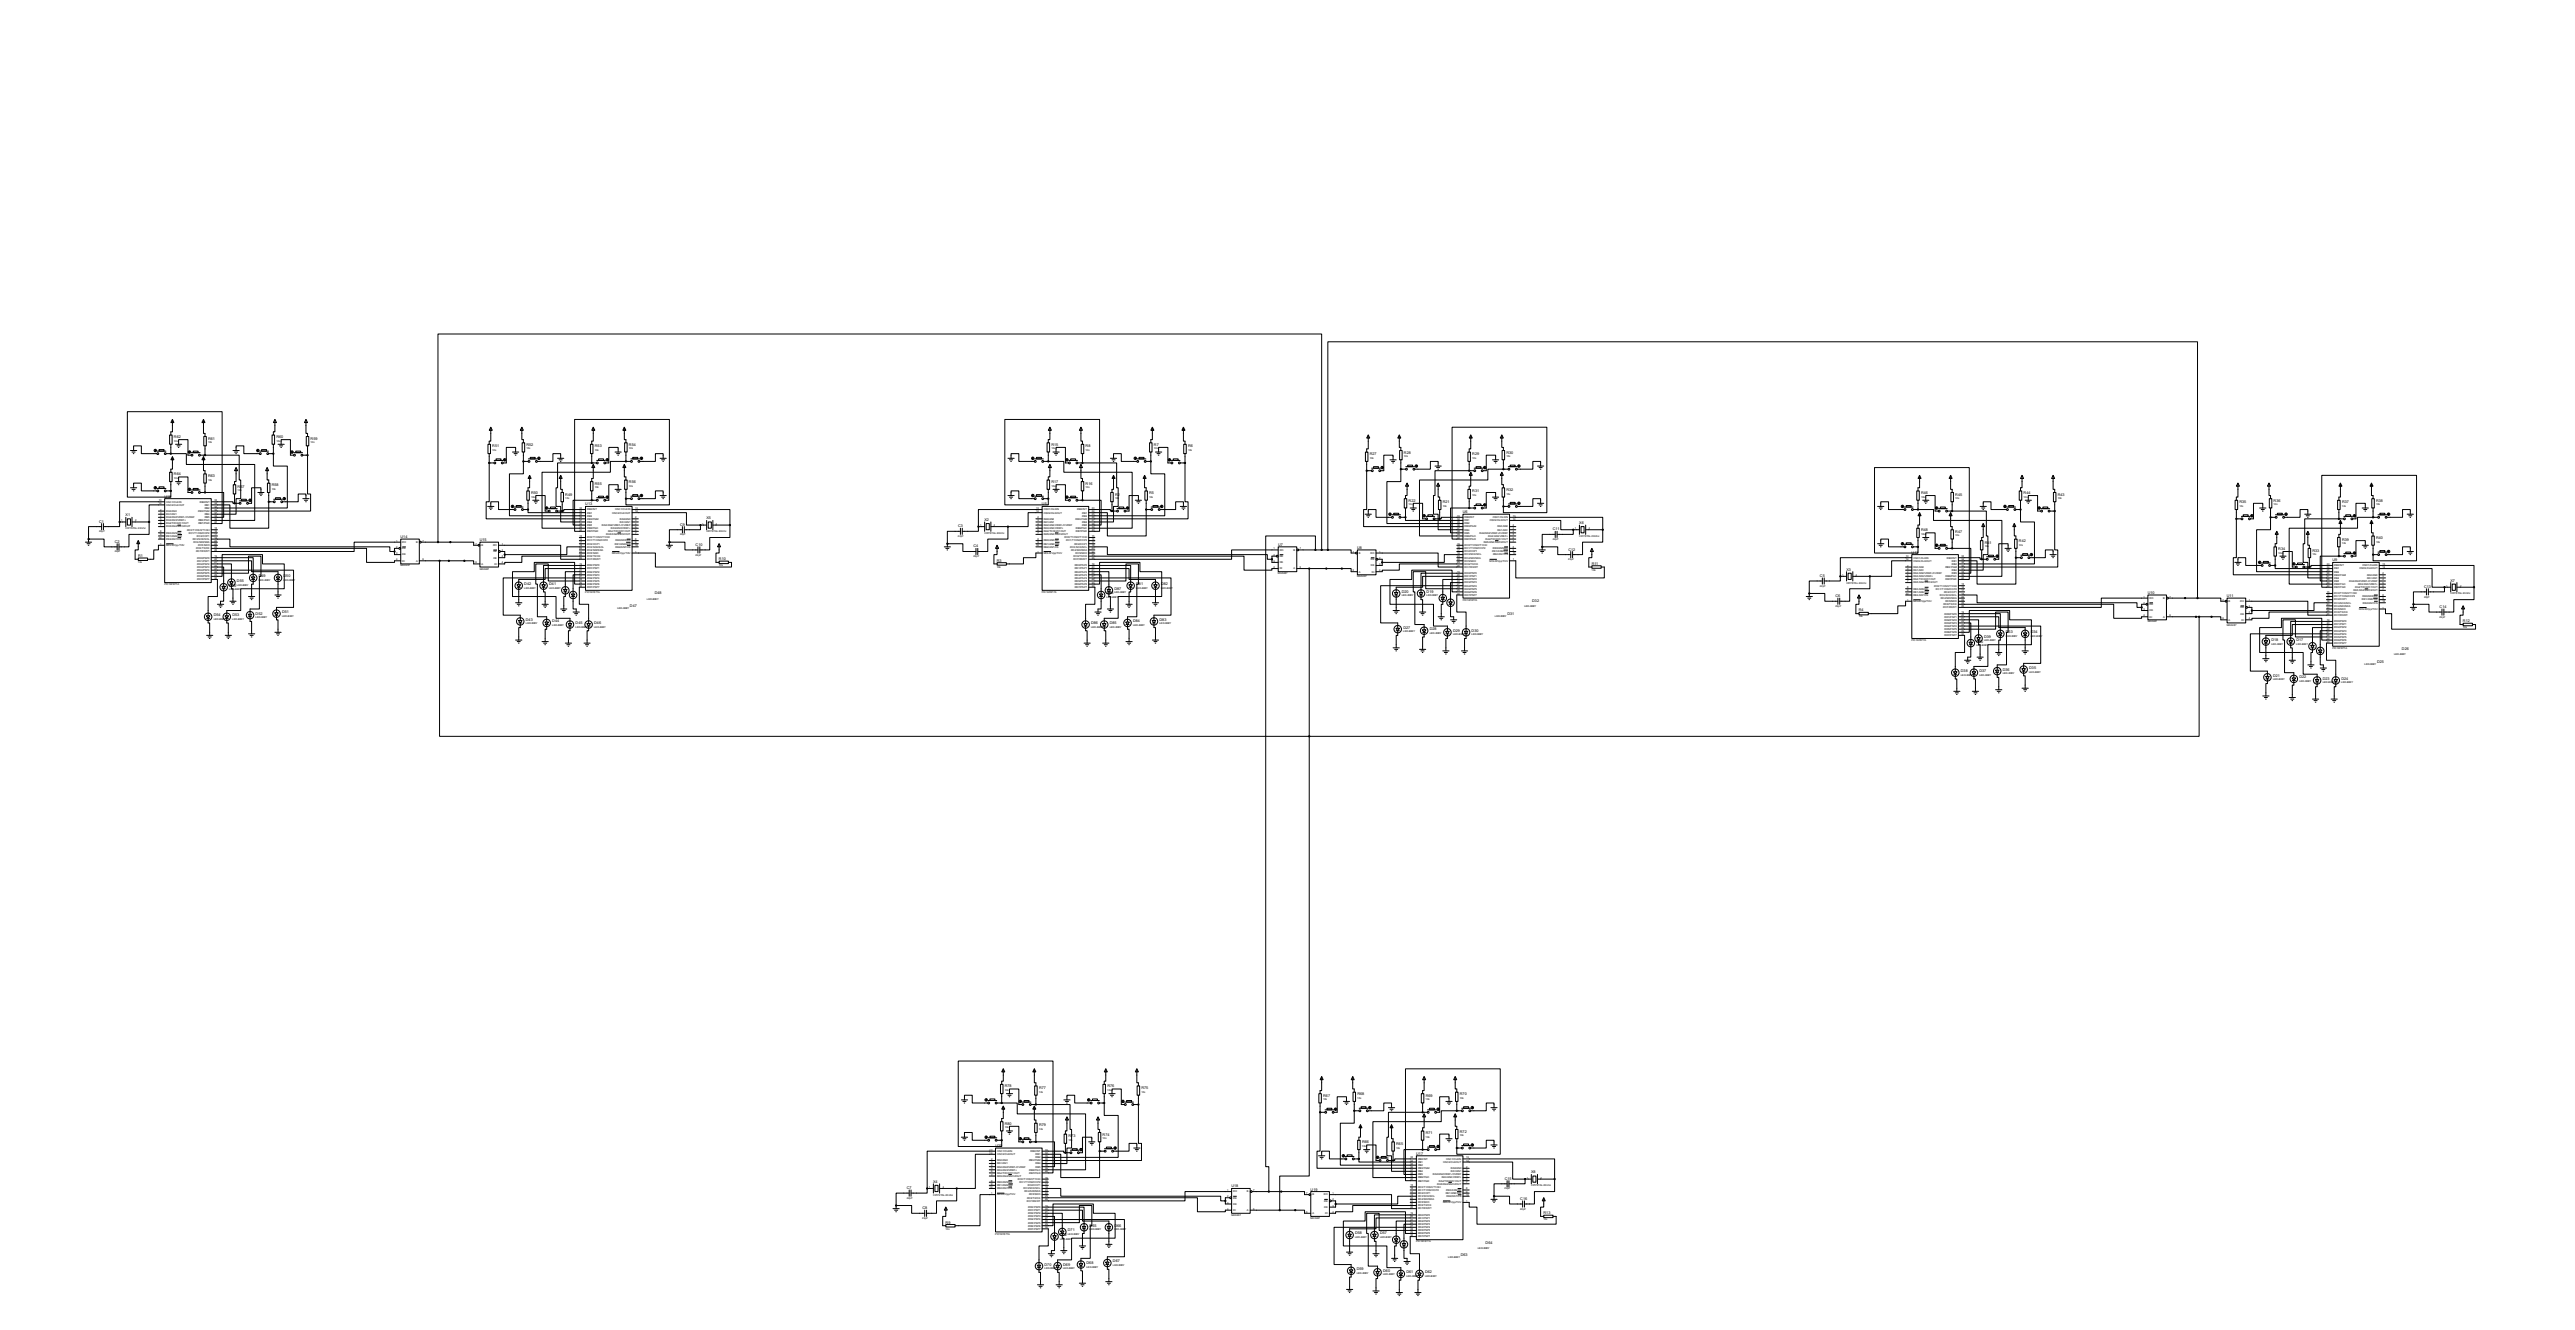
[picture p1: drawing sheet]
<svg xmlns="http://www.w3.org/2000/svg" width="2106mm" height="1087mm" viewBox="0 0 2106 1087" stroke-linecap="round" stroke-linejoin="round" font-family="sans-serif">
<defs><g id="words">
<g font-size="3.4">
<text x="142" y="358">R62</text>
<text x="170" y="359">R61</text>
<text x="226" y="358">R60</text>
<text x="254" y="359">R59</text>
<text x="403" y="366">R51</text>
<text x="431" y="365">R52</text>
<text x="486" y="366">R53</text>
<text x="514" y="365">R54</text>
<text x="860" y="365">R15</text>
<text x="888" y="366">R8</text>
<text x="944" y="365">R7</text>
<text x="972" y="366">R6</text>
<text x="1148" y="371">R28</text>
<text x="1232" y="371">R30</text>
<text x="1120" y="372">R27</text>
<text x="1204" y="372">R29</text>
<text x="142" y="389">R64</text>
<text x="170" y="390">R63</text>
<text x="514" y="395">R56</text>
<text x="860" y="395">R17</text>
<text x="194" y="399">R57</text>
<text x="222" y="398">R58</text>
<text x="486" y="396">R55</text>
<text x="888" y="396">R16</text>
<text x="1232" y="401">R32</text>
<text x="135" y="407">U16</text>
<text x="434" y="404">R50</text>
<text x="462" y="405">R49</text>
<text x="912" y="405">R2</text>
<text x="940" y="404">R5</text>
<text x="1204" y="403">R31</text>
<text x="1571" y="404">R46</text>
<text x="1599" y="405">R45</text>
<text x="1655" y="404">R44</text>
<text x="1683" y="405">R43</text>
<text x="479" y="413">U13</text>
<text x="852" y="413">U5</text>
<text x="1152" y="410">R22</text>
<text x="1180" y="412">R21</text>
<text x="1831" y="412">R35</text>
<text x="1859" y="410">R36</text>
<text x="1915" y="412">R37</text>
<text x="1943" y="410">R38</text>
<text x="1196" y="420">U6</text>
<text x="103" y="422">X1</text>
<text x="578" y="425">X5</text>
<text x="805" y="426">X2</text>
<text x="81" y="427">C1</text>
<text x="556" y="430">C9</text>
<text x="783" y="431">C3</text>
<text x="1291" y="428">X6</text>
<text x="1270" y="434">C11</text>
<text x="1571" y="434">R48</text>
<text x="1599" y="436">R47</text>
<text x="94" y="444">C2</text>
<text x="328" y="440">U14</text>
<text x="392" y="442">U15</text>
<text x="1651" y="443">R42</text>
<text x="1915" y="442">R39</text>
<text x="1943" y="441">R40</text>
<text x="569" y="446">C10</text>
<text x="796" y="448">C4</text>
<text x="1045" y="446">U7</text>
<text x="1110" y="449">U8</text>
<text x="1623" y="445">R41</text>
<text x="1863" y="450">R34</text>
<text x="113" y="455">R1</text>
<text x="1283" y="450">C12</text>
<text x="1563" y="453">U12</text>
<text x="1891" y="451">R33</text>
<text x="588" y="458">R10</text>
<text x="815" y="459">R3</text>
<text x="1302" y="462">R11</text>
<text x="1907" y="459">U9</text>
<text x="1510" y="467">X3</text>
<text x="212" y="472">D49</text>
<text x="232" y="472">D50</text>
<text x="1488" y="472">C5</text>
<text x="187" y="480">D</text>
<text x="190" y="480">56</text>
<text x="194" y="476">D55</text>
<text x="429" y="478">D42</text>
<text x="449" y="478">D41</text>
<text x="929" y="478">D81</text>
<text x="949" y="478">D82</text>
<text x="2004" y="475">X7</text>
<text x="535" y="486">D48</text>
<text x="905" y="486">D</text>
<text x="907" y="486">88</text>
<text x="911" y="482">D87</text>
<text x="1146" y="485">D20</text>
<text x="1167" y="485">D19</text>
<text x="1756" y="486">U10</text>
<text x="1982" y="481">C13</text>
<text x="1501" y="488">C6</text>
<text x="1821" y="488">U11</text>
<text x="515" y="496">D47</text>
<text x="1253" y="492">D32</text>
<text x="1995" y="497">C14</text>
<text x="175" y="504">D54</text>
<text x="190" y="504">D53</text>
<text x="209" y="502">D52</text>
<text x="231" y="501">D51</text>
<text x="1233" y="502">D31</text>
<text x="1520" y="500">R4</text>
<text x="430" y="508">D43</text>
<text x="452" y="509">D44</text>
<text x="927" y="509">D84</text>
<text x="948" y="508">D83</text>
<text x="2014" y="509">R12</text>
<text x="471" y="510">D45</text>
<text x="486" y="510">D46</text>
<text x="892" y="510">D86</text>
<text x="908" y="510">D85</text>
<text x="1148" y="514">D27</text>
<text x="1169" y="515">D28</text>
<text x="1188" y="516">D29</text>
<text x="1203" y="516">D30</text>
<text x="1623" y="521">D39</text>
<text x="1640" y="518">D33</text>
<text x="1661" y="518">D34</text>
<text x="1616" y="525">D</text>
<text x="1618" y="525">40</text>
<text x="1858" y="524">D18</text>
<text x="1878" y="524">D17</text>
<text x="1964" y="532">D26</text>
<text x="1944" y="542">D25</text>
<text x="1604" y="549">D38</text>
<text x="1619" y="549">D37</text>
<text x="1638" y="548">D36</text>
<text x="1659" y="547">D35</text>
<text x="1859" y="553">D21</text>
<text x="1880" y="555">D22</text>
<text x="1899" y="556">D23</text>
<text x="1915" y="556">D24</text>
<text x="822" y="889">R78</text>
<text x="850" y="890">R77</text>
<text x="906" y="889">R76</text>
<text x="933" y="890">R75</text>
<text x="1082" y="897">R67</text>
<text x="1110" y="895">R68</text>
<text x="1166" y="897">R69</text>
<text x="1194" y="895">R70</text>
<text x="822" y="920">R80</text>
<text x="850" y="921">R79</text>
<text x="874" y="930">R73</text>
<text x="902" y="928">R74</text>
<text x="1166" y="927">R71</text>
<text x="1194" y="926">R72</text>
<text x="1114" y="935">R66</text>
<text x="814" y="938">U20</text>
<text x="1142" y="936">R65</text>
<text x="1158" y="944">U17</text>
<text x="1252" y="959">X8</text>
<text x="1231" y="964">C15</text>
<text x="763" y="967">X4</text>
<text x="1007" y="971">U18</text>
<text x="742" y="972">C7</text>
<text x="1072" y="973">U19</text>
<text x="1243" y="981">C16</text>
<text x="754" y="989">C8</text>
<text x="1262" y="993">R13</text>
<text x="773" y="1000">R9</text>
<text x="873" y="1007">D71</text>
<text x="891" y="1003">D65</text>
<text x="911" y="1003">D66</text>
<text x="867" y="1010">D</text>
<text x="869" y="1010">72</text>
<text x="1108" y="1009">D58</text>
<text x="1129" y="1009">D57</text>
<text x="1215" y="1017">D64</text>
<text x="1195" y="1027">D63</text>
<text x="854" y="1035">D70</text>
<text x="869" y="1035">D69</text>
<text x="889" y="1033">D68</text>
<text x="910" y="1032">D67</text>
<text x="1110" y="1038">D59</text>
<text x="1131" y="1040">D60</text>
<text x="1150" y="1041">D61</text>
<text x="1165" y="1041">D62</text>
</g>
<g font-size="2.4">
<text x="142" y="361">10k</text>
<text x="170" y="362">10k</text>
<text x="226" y="361">10k</text>
<text x="254" y="362">10k</text>
<text x="403" y="369">10k</text>
<text x="431" y="367">10k</text>
<text x="486" y="369">10k</text>
<text x="514" y="367">10k</text>
<text x="860" y="367">10k</text>
<text x="888" y="369">10k</text>
<text x="944" y="367">10k</text>
<text x="972" y="369">10k</text>
<text x="1120" y="375">10k</text>
<text x="1148" y="374">10k</text>
<text x="1204" y="375">10k</text>
<text x="1232" y="374">10k</text>
<text x="142" y="392">10k</text>
<text x="170" y="393">10k</text>
<text x="194" y="402">10k</text>
<text x="222" y="400">10k</text>
<text x="486" y="399">10k</text>
<text x="514" y="398">10k</text>
<text x="860" y="398">10k</text>
<text x="888" y="399">10k</text>
<text x="434" y="407">10k</text>
<text x="940" y="407">10k</text>
<text x="1204" y="406">10k</text>
<text x="1232" y="404">10k</text>
<text x="1571" y="407">10k</text>
<text x="1655" y="407">10k</text>
<text x="130" y="410">13</text>
<text x="130" y="412">14</text>
<text x="136" y="411">OSC1/CLKIN</text>
<text x="136" y="413">OSC2/CLKOUT</text>
<text x="163" y="411">RB0/INT</text>
<text x="167" y="413">RB1</text>
<text x="175" y="412">34</text>
<text x="175" y="410">33</text>
<text x="462" y="408">10k</text>
<text x="912" y="408">10k</text>
<text x="1152" y="413">10k</text>
<text x="1599" y="408">10k</text>
<text x="1683" y="408">10k</text>
<text x="1859" y="413">10k</text>
<text x="1943" y="413">10k</text>
<text x="131" y="417">2</text>
<text x="131" y="420">3</text>
<text x="136" y="419">RA0/AN0</text>
<text x="162" y="419">RB3/PGM</text>
<text x="167" y="416">RB2</text>
<text x="175" y="420">37</text>
<text x="175" y="417">36</text>
<text x="175" y="415">35</text>
<text x="474" y="419">34</text>
<text x="474" y="416">33</text>
<text x="480" y="420">RB1</text>
<text x="480" y="417">RB0/INT</text>
<text x="501" y="420">OSC2/CLKOUT</text>
<text x="503" y="417">OSC1/CLKIN</text>
<text x="519" y="416">13</text>
<text x="519" y="419">14</text>
<text x="847" y="416">13</text>
<text x="847" y="419">14</text>
<text x="853" y="417">OSC1/CLKIN</text>
<text x="853" y="420">OSC2/CLKOUT</text>
<text x="881" y="417">RB0/INT</text>
<text x="885" y="420">RB1</text>
<text x="893" y="419">34</text>
<text x="893" y="416">33</text>
<text x="1180" y="414">10k</text>
<text x="1831" y="414">10k</text>
<text x="1915" y="414">10k</text>
<text x="131" y="423">4</text>
<text x="131" y="425">5</text>
<text x="136" y="421">RA1/AN1</text>
<text x="136" y="424">RA2/AN2/VREF-/CVREF</text>
<text x="167" y="424">RB5</text>
<text x="167" y="421">RB4</text>
<text x="175" y="425">39</text>
<text x="175" y="423">38</text>
<text x="474" y="424">36</text>
<text x="474" y="421">35</text>
<text x="480" y="425">RB3/PGM</text>
<text x="480" y="422">RB2</text>
<text x="507" y="425">RA0/AN0</text>
<text x="519" y="424">2</text>
<text x="849" y="424">2</text>
<text x="853" y="425">RA0/AN0</text>
<text x="880" y="425">RB3/PGM</text>
<text x="885" y="422">RB2</text>
<text x="893" y="424">36</text>
<text x="893" y="421">35</text>
<text x="1192" y="425">34</text>
<text x="1192" y="423">33</text>
<text x="1198" y="424">RB0/INT</text>
<text x="1221" y="424">OSC1/CLKIN</text>
<text x="1237" y="423">13</text>
<text x="1237" y="425">14</text>
<text x="99" y="426">1</text>
<text x="111" y="426">2</text>
<text x="131" y="428">6</text>
<text x="131" y="430">7</text>
<text x="136" y="429">RA4/T0CKI/C1OUT</text>
<text x="136" y="431">RA5/AN4/SS/C2OUT</text>
<text x="136" y="426">RA3/AN3/VREF+</text>
<text x="162" y="429">RB7/PGD</text>
<text x="162" y="426">RB6/PGC</text>
<text x="175" y="428">40</text>
<text x="474" y="431">39</text>
<text x="474" y="429">38</text>
<text x="474" y="426">37</text>
<text x="480" y="430">RB5</text>
<text x="480" y="427">RB4</text>
<text x="492" y="430">RA2/AN2/VREF-/CVREF</text>
<text x="507" y="427">RA1/AN1</text>
<text x="519" y="426">3</text>
<text x="519" y="429">4</text>
<text x="519" y="431">5</text>
<text x="574" y="429">1</text>
<text x="586" y="429">2</text>
<text x="802" y="430">1</text>
<text x="813" y="430">2</text>
<text x="849" y="426">3</text>
<text x="849" y="429">4</text>
<text x="849" y="431">5</text>
<text x="853" y="427">RA1/AN1</text>
<text x="853" y="430">RA2/AN2/VREF-/CVREF</text>
<text x="885" y="430">RB5</text>
<text x="885" y="427">RB4</text>
<text x="893" y="431">39</text>
<text x="893" y="429">38</text>
<text x="893" y="426">37</text>
<text x="1192" y="430">36</text>
<text x="1192" y="428">35</text>
<text x="1198" y="431">RB3/PGM</text>
<text x="1198" y="429">RB2</text>
<text x="1198" y="426">RB1</text>
<text x="1218" y="426">OSC2/CLKOUT</text>
<text x="1224" y="431">RA0/AN0</text>
<text x="1237" y="430">2</text>
<text x="81" y="435">22pF</text>
<text x="103" y="433">CRYSTAL 20mhz</text>
<text x="131" y="435">8</text>
<text x="131" y="438">9</text>
<text x="136" y="436">RE0/AN5/RD</text>
<text x="153" y="434">RC0/T1OSO/T1CKI</text>
<text x="154" y="436">RC1/T1OSI/CCP2</text>
<text x="175" y="435">16</text>
<text x="175" y="438">17</text>
<text x="175" y="433">15</text>
<text x="474" y="434">40</text>
<text x="480" y="435">RB7/PGD</text>
<text x="480" y="433">RB6/PGC</text>
<text x="496" y="438">RA5/AN4/SS/C2OUT</text>
<text x="497" y="435">RA4/T0CKI/C1OUT</text>
<text x="500" y="433">RA3/AN3/VREF+</text>
<text x="519" y="434">6</text>
<text x="519" y="436">7</text>
<text x="556" y="438">22pF</text>
<text x="578" y="435">CRYSTAL 20mhz</text>
<text x="805" y="436">CRYSTAL 20mhz</text>
<text x="849" y="434">6</text>
<text x="849" y="436">7</text>
<text x="853" y="435">RA4/T0CKI/C1OUT</text>
<text x="853" y="438">RA5/AN4/SS/C2OUT</text>
<text x="853" y="433">RA3/AN3/VREF+</text>
<text x="880" y="435">RB7/PGD</text>
<text x="880" y="433">RB6/PGC</text>
<text x="893" y="434">40</text>
<text x="1192" y="438">39</text>
<text x="1192" y="435">38</text>
<text x="1192" y="433">37</text>
<text x="1198" y="436">RB5</text>
<text x="1198" y="434">RB4</text>
<text x="1210" y="436">RA2/AN2/VREF-/CVREF</text>
<text x="1224" y="434">RA1/AN1</text>
<text x="1237" y="433">3</text>
<text x="1237" y="435">4</text>
<text x="1237" y="438">5</text>
<text x="1288" y="433">1</text>
<text x="1299" y="433">2</text>
<text x="1571" y="437">10k</text>
<text x="130" y="440">10</text>
<text x="136" y="439">RE1/AN6/WR</text>
<text x="136" y="441">RE2/AN7/CS</text>
<text x="158" y="441">RC3/SCK/SCL</text>
<text x="158" y="444">RC4/SDI/SDA</text>
<text x="161" y="439">RC2/CCP1</text>
<text x="175" y="440">18</text>
<text x="175" y="443">23</text>
<text x="324" y="443">1</text>
<text x="329" y="444">RO</text>
<text x="340" y="444">B</text>
<text x="345" y="443">7</text>
<text x="474" y="442">16</text>
<text x="474" y="439">15</text>
<text x="480" y="443">RC1/T1OSI/CCP2</text>
<text x="480" y="440">RC0/T1OSO/T1CKI</text>
<text x="503" y="443">RE0/AN5/RD</text>
<text x="519" y="442">8</text>
<text x="783" y="439">22pF</text>
<text x="849" y="442">8</text>
<text x="853" y="443">RE0/AN5/RD</text>
<text x="870" y="440">RC0/T1OSO/T1CKI</text>
<text x="872" y="443">RC1/T1OSI/CCP2</text>
<text x="893" y="442">16</text>
<text x="893" y="439">15</text>
<text x="1192" y="440">40</text>
<text x="1198" y="441">RB7/PGD</text>
<text x="1198" y="439">RB6/PGC</text>
<text x="1213" y="444">RA5/AN4/SS/C2OUT</text>
<text x="1215" y="441">RA4/T0CKI/C1OUT</text>
<text x="1217" y="439">RA3/AN3/VREF+</text>
<text x="1237" y="440">6</text>
<text x="1237" y="443">7</text>
<text x="1270" y="442">22pF</text>
<text x="1291" y="439">CRYSTAL 20mhz</text>
<text x="1599" y="439">10k</text>
<text x="1943" y="444">10k</text>
<text x="131" y="445">1</text>
<text x="136" y="446">MCLR/Vpp/THV</text>
<text x="160" y="449">RC6/TX/CK</text>
<text x="162" y="446">RC5/SDO</text>
<text x="175" y="448">25</text>
<text x="175" y="445">24</text>
<text x="324" y="448">2</text>
<text x="329" y="449">RE</text>
<text x="389" y="445">7</text>
<text x="394" y="446">B</text>
<text x="403" y="446">RO</text>
<text x="410" y="445">1</text>
<text x="474" y="444">17</text>
<text x="474" y="447">18</text>
<text x="474" y="449">23</text>
<text x="480" y="445">RC2/CCP1</text>
<text x="480" y="448">RC3/SCK/SCL</text>
<text x="503" y="445">RE1/AN6/WR</text>
<text x="503" y="448">RE2/AN7/CS</text>
<text x="519" y="444">9</text>
<text x="519" y="447">10</text>
<text x="847" y="447">10</text>
<text x="849" y="444">9</text>
<text x="853" y="445">RE1/AN6/WR</text>
<text x="853" y="448">RE2/AN7/CS</text>
<text x="875" y="448">RC3/SCK/SCL</text>
<text x="879" y="445">RC2/CCP1</text>
<text x="893" y="444">17</text>
<text x="893" y="447">18</text>
<text x="893" y="449">23</text>
<text x="1042" y="449">1</text>
<text x="1063" y="449">7</text>
<text x="1192" y="448">16</text>
<text x="1192" y="445">15</text>
<text x="1198" y="449">RC1/T1OSI/CCP2</text>
<text x="1198" y="446">RC0/T1OSO/T1CKI</text>
<text x="1221" y="449">RE0/AN5/RD</text>
<text x="1237" y="448">8</text>
<text x="1623" y="447">10k</text>
<text x="1651" y="446">10k</text>
<text x="1915" y="445">10k</text>
<text x="94" y="452">22pF</text>
<text x="160" y="452">RC7/RX/DT</text>
<text x="175" y="456">19</text>
<text x="175" y="450">26</text>
<text x="324" y="453">3</text>
<text x="329" y="454">DE</text>
<text x="403" y="452">RE</text>
<text x="410" y="456">3</text>
<text x="410" y="450">2</text>
<text x="474" y="454">25</text>
<text x="474" y="452">24</text>
<text x="480" y="455">RC6/TX/CK</text>
<text x="480" y="453">RC5/SDO</text>
<text x="480" y="450">RC4/SDI/SDA</text>
<text x="501" y="453">MCLR/Vpp/THV</text>
<text x="519" y="452">1</text>
<text x="569" y="454">22pF</text>
<text x="796" y="456">22pF</text>
<text x="849" y="452">1</text>
<text x="853" y="453">MCLR/Vpp/THV</text>
<text x="876" y="450">RC4/SDI/SDA</text>
<text x="878" y="455">RC6/TX/CK</text>
<text x="880" y="453">RC5/SDO</text>
<text x="893" y="454">25</text>
<text x="893" y="452">24</text>
<text x="1042" y="454">2</text>
<text x="1047" y="450">RO</text>
<text x="1047" y="455">RE</text>
<text x="1058" y="450">B</text>
<text x="1106" y="452">7</text>
<text x="1111" y="453">B</text>
<text x="1121" y="453">RO</text>
<text x="1128" y="452">1</text>
<text x="1192" y="450">17</text>
<text x="1192" y="453">18</text>
<text x="1192" y="456">23</text>
<text x="1198" y="452">RC2/CCP1</text>
<text x="1198" y="454">RC3/SCK/SCL</text>
<text x="1220" y="452">RE1/AN6/WR</text>
<text x="1221" y="454">RE2/AN7/CS</text>
<text x="1237" y="450">9</text>
<text x="1237" y="453">10</text>
<text x="1559" y="456">13</text>
<text x="1604" y="456">33</text>
<text x="1863" y="453">10k</text>
<text x="1891" y="454">10k</text>
<text x="113" y="460">10k</text>
<text x="161" y="457">RD0/PSP0</text>
<text x="161" y="459">RD1/PSP1</text>
<text x="161" y="462">RD2/PSP2</text>
<text x="175" y="458">20</text>
<text x="175" y="461">21</text>
<text x="324" y="458">4</text>
<text x="329" y="459">DI</text>
<text x="340" y="459">A</text>
<text x="345" y="458">6</text>
<text x="389" y="461">6</text>
<text x="394" y="462">A</text>
<text x="403" y="457">DE</text>
<text x="404" y="462">DI</text>
<text x="410" y="461">4</text>
<text x="474" y="462">19</text>
<text x="474" y="457">26</text>
<text x="480" y="458">RC7/RX/DT</text>
<text x="878" y="458">RC7/RX/DT</text>
<text x="893" y="462">19</text>
<text x="893" y="457">26</text>
<text x="1042" y="459">3</text>
<text x="1047" y="460">DE</text>
<text x="1121" y="458">RE</text>
<text x="1128" y="462">3</text>
<text x="1128" y="457">2</text>
<text x="1192" y="461">25</text>
<text x="1192" y="458">24</text>
<text x="1198" y="462">RC6/TX/CK</text>
<text x="1198" y="459">RC5/SDO</text>
<text x="1198" y="457">RC4/SDI/SDA</text>
<text x="1218" y="459">MCLR/Vpp/THV</text>
<text x="1237" y="458">1</text>
<text x="1283" y="458">22pF</text>
<text x="1559" y="458">14</text>
<text x="1565" y="457">OSC1/CLKIN</text>
<text x="1565" y="459">OSC2/CLKOUT</text>
<text x="1592" y="457">RB0/INT</text>
<text x="1596" y="462">RB2</text>
<text x="1596" y="459">RB1</text>
<text x="1604" y="461">35</text>
<text x="1604" y="458">34</text>
<text x="1903" y="462">33</text>
<text x="1948" y="462">13</text>
<text x="161" y="467">RD4/PSP4</text>
<text x="161" y="464">RD3/PSP3</text>
<text x="175" y="466">27</text>
<text x="175" y="463">22</text>
<text x="328" y="463">MAX487</text>
<text x="392" y="466">MAX487</text>
<text x="474" y="464">20</text>
<text x="474" y="467">21</text>
<text x="480" y="463">RD0/PSP0</text>
<text x="480" y="466">RD1/PSP1</text>
<text x="588" y="463">10k</text>
<text x="815" y="464">10k</text>
<text x="879" y="463">RD0/PSP0</text>
<text x="879" y="466">RD1/PSP1</text>
<text x="893" y="464">20</text>
<text x="893" y="467">21</text>
<text x="1042" y="464">4</text>
<text x="1047" y="466">DI</text>
<text x="1058" y="466">A</text>
<text x="1063" y="464">6</text>
<text x="1106" y="467">6</text>
<text x="1121" y="463">DE</text>
<text x="1128" y="467">4</text>
<text x="1192" y="463">26</text>
<text x="1198" y="464">RC7/RX/DT</text>
<text x="1302" y="467">10k</text>
<text x="1560" y="463">2</text>
<text x="1560" y="466">3</text>
<text x="1565" y="464">RA0/AN0</text>
<text x="1565" y="467">RA1/AN1</text>
<text x="1591" y="464">RB3/PGM</text>
<text x="1596" y="467">RB4</text>
<text x="1604" y="466">37</text>
<text x="1604" y="463">36</text>
<text x="1903" y="467">35</text>
<text x="1903" y="464">34</text>
<text x="1909" y="466">RB1</text>
<text x="1909" y="463">RB0/INT</text>
<text x="1929" y="466">OSC2/CLKOUT</text>
<text x="1932" y="463">OSC1/CLKIN</text>
<text x="1948" y="464">14</text>
<text x="161" y="472">RD6/PSP6</text>
<text x="161" y="469">RD5/PSP5</text>
<text x="175" y="473">30</text>
<text x="175" y="471">29</text>
<text x="175" y="468">28</text>
<text x="474" y="472">27</text>
<text x="474" y="470">22</text>
<text x="480" y="473">RD4/PSP4</text>
<text x="480" y="471">RD3/PSP3</text>
<text x="480" y="468">RD2/PSP2</text>
<text x="879" y="473">RD4/PSP4</text>
<text x="879" y="471">RD3/PSP3</text>
<text x="879" y="468">RD2/PSP2</text>
<text x="893" y="472">27</text>
<text x="893" y="470">22</text>
<text x="1045" y="469">MAX487</text>
<text x="1110" y="472">MAX487</text>
<text x="1111" y="468">A</text>
<text x="1122" y="468">DI</text>
<text x="1192" y="468">19</text>
<text x="1192" y="471">20</text>
<text x="1192" y="473">21</text>
<text x="1198" y="469">RD0/PSP0</text>
<text x="1198" y="472">RD1/PSP1</text>
<text x="1506" y="471">1</text>
<text x="1518" y="471">2</text>
<text x="1560" y="468">4</text>
<text x="1560" y="473">6</text>
<text x="1560" y="471">5</text>
<text x="1565" y="469">RA2/AN2/VREF-/CVREF</text>
<text x="1565" y="472">RA3/AN3/VREF+</text>
<text x="1591" y="472">RB6/PGC</text>
<text x="1596" y="469">RB5</text>
<text x="1604" y="473">40</text>
<text x="1604" y="471">39</text>
<text x="1604" y="468">38</text>
<text x="1903" y="472">37</text>
<text x="1903" y="470">36</text>
<text x="1909" y="473">RB4</text>
<text x="1909" y="471">RB3/PGM</text>
<text x="1909" y="468">RB2</text>
<text x="1936" y="471">RA0/AN0</text>
<text x="1936" y="473">RA1/AN1</text>
<text x="1948" y="470">2</text>
<text x="1948" y="472">3</text>
<text x="134" y="478">PIC16F877A</text>
<text x="161" y="474">RD7/PSP7</text>
<text x="194" y="479">LED-BIBY</text>
<text x="212" y="475">L</text>
<text x="213" y="475">ED-BIBY</text>
<text x="232" y="475">L</text>
<text x="233" y="475">ED-BIB</text>
<text x="240" y="475">Y</text>
<text x="474" y="480">30</text>
<text x="474" y="477">29</text>
<text x="474" y="475">28</text>
<text x="480" y="478">RD6/PSP6</text>
<text x="480" y="476">RD5/PSP5</text>
<text x="879" y="478">RD6/PSP6</text>
<text x="879" y="476">RD5/PSP5</text>
<text x="893" y="480">30</text>
<text x="893" y="477">29</text>
<text x="893" y="475">28</text>
<text x="1192" y="478">27</text>
<text x="1192" y="476">22</text>
<text x="1198" y="480">RD4/PSP4</text>
<text x="1198" y="477">RD3/PSP3</text>
<text x="1198" y="474">RD2/PSP2</text>
<text x="1488" y="480">22pF</text>
<text x="1510" y="477">CRYSTAL 20mhz</text>
<text x="1560" y="476">7</text>
<text x="1565" y="474">RA4/T0CKI/C1OUT</text>
<text x="1565" y="477">RA5/AN4/SS/C2OUT</text>
<text x="1582" y="480">RC0/T1OSO/T1CKI</text>
<text x="1591" y="474">RB7/PGD</text>
<text x="1604" y="478">15</text>
<text x="1903" y="480">40</text>
<text x="1903" y="477">39</text>
<text x="1903" y="475">38</text>
<text x="1909" y="478">RB6/PGC</text>
<text x="1909" y="476">RB5</text>
<text x="1921" y="476">RA2/AN2/VREF-/CVREF</text>
<text x="1928" y="478">RA3/AN3/VREF+</text>
<text x="1948" y="475">4</text>
<text x="1948" y="480">6</text>
<text x="1948" y="477">5</text>
<text x="2000" y="480">1</text>
<text x="2012" y="480">2</text>
<text x="187" y="483">LED-BIBY</text>
<text x="429" y="481">LED-BIBY</text>
<text x="449" y="481">LED-BIBY</text>
<text x="479" y="485">PIC16F877A</text>
<text x="480" y="481">RD7/PSP7</text>
<text x="852" y="485">PIC16F877A</text>
<text x="879" y="481">RD7/PSP7</text>
<text x="911" y="485">LED-BIBY</text>
<text x="929" y="481">L</text>
<text x="930" y="481">ED-BIBY</text>
<text x="949" y="481">L</text>
<text x="951" y="481">ED-BIB</text>
<text x="958" y="481">Y</text>
<text x="1192" y="483">29</text>
<text x="1192" y="481">28</text>
<text x="1198" y="485">RD6/PSP6</text>
<text x="1198" y="482">RD5/PSP5</text>
<text x="1560" y="481">8</text>
<text x="1560" y="483">9</text>
<text x="1565" y="482">RE0/AN5/RD</text>
<text x="1565" y="485">RE1/AN6/WR</text>
<text x="1583" y="482">RC1/T1OSI/CCP2</text>
<text x="1590" y="485">RC2/CCP1</text>
<text x="1604" y="481">16</text>
<text x="1604" y="483">17</text>
<text x="1903" y="485">15</text>
<text x="1909" y="481">RB7/PGD</text>
<text x="1909" y="486">RC0/T1OSO/T1CKI</text>
<text x="1925" y="483">RA5/AN4/SS/C2OUT</text>
<text x="1926" y="481">RA4/T0CKI/C1OUT</text>
<text x="1948" y="482">7</text>
<text x="2004" y="486">CRYSTAL 20mhz</text>
<text x="529" y="490">LED-BIBY</text>
<text x="905" y="489">LED-BIBY</text>
<text x="1146" y="488">LED-BIBY</text>
<text x="1167" y="488">LED-BIBY</text>
<text x="1192" y="486">30</text>
<text x="1196" y="491">PIC16F877A</text>
<text x="1198" y="487">RD7/PSP7</text>
<text x="1559" y="486">10</text>
<text x="1560" y="491">1</text>
<text x="1565" y="487">RE2/AN7/CS</text>
<text x="1586" y="487">RC3/SCK/SCL</text>
<text x="1587" y="490">RC4/SDI/SDA</text>
<text x="1604" y="486">18</text>
<text x="1604" y="491">24</text>
<text x="1604" y="489">23</text>
<text x="1753" y="489">1</text>
<text x="1758" y="490">RO</text>
<text x="1769" y="490">B</text>
<text x="1774" y="489">7</text>
<text x="1818" y="491">7</text>
<text x="1839" y="491">1</text>
<text x="1903" y="487">16</text>
<text x="1903" y="490">17</text>
<text x="1909" y="488">RC1/T1OSI/CCP2</text>
<text x="1909" y="491">RC2/CCP1</text>
<text x="1932" y="491">RE1/AN6/WR</text>
<text x="1932" y="488">RE0/AN5/RD</text>
<text x="1948" y="487">8</text>
<text x="1948" y="490">9</text>
<text x="1982" y="489">22pF</text>
<text x="505" y="498">LED-BIBY</text>
<text x="1247" y="497">LED-BIBY</text>
<text x="1501" y="496">22pF</text>
<text x="1565" y="492">MCLR/Vpp/THV</text>
<text x="1589" y="497">RC7/RX/DT</text>
<text x="1589" y="495">RC6/TX/CK</text>
<text x="1591" y="492">RC5/SDO</text>
<text x="1604" y="496">26</text>
<text x="1604" y="494">25</text>
<text x="1753" y="494">2</text>
<text x="1758" y="495">RE</text>
<text x="1822" y="492">B</text>
<text x="1832" y="492">RO</text>
<text x="1832" y="497">RE</text>
<text x="1839" y="496">2</text>
<text x="1903" y="492">18</text>
<text x="1903" y="497">24</text>
<text x="1903" y="495">23</text>
<text x="1909" y="493">RC3/SCK/SCL</text>
<text x="1909" y="496">RC4/SDI/SDA</text>
<text x="1932" y="493">RE2/AN7/CS</text>
<text x="1948" y="492">10</text>
<text x="1948" y="497">1</text>
<text x="1590" y="502">RD0/PSP0</text>
<text x="1604" y="501">19</text>
<text x="1604" y="504">20</text>
<text x="1753" y="499">3</text>
<text x="1753" y="504">4</text>
<text x="1758" y="500">DE</text>
<text x="1774" y="504">6</text>
<text x="1832" y="502">DE</text>
<text x="1839" y="501">3</text>
<text x="1903" y="503">26</text>
<text x="1903" y="500">25</text>
<text x="1909" y="504">RC7/RX/DT</text>
<text x="1909" y="501">RC6/TX/CK</text>
<text x="1909" y="499">RC5/SDO</text>
<text x="1929" y="499">MCLR/Vpp/THV</text>
<text x="175" y="507">LED-BIBY</text>
<text x="190" y="507">LED-BIBY</text>
<text x="209" y="505">LED-BIBY</text>
<text x="231" y="504">LED-BIBY</text>
<text x="1222" y="504">LED-BIBY</text>
<text x="1520" y="505">10k</text>
<text x="1590" y="505">RD1/PSP1</text>
<text x="1590" y="510">RD3/PSP3</text>
<text x="1590" y="507">RD2/PSP2</text>
<text x="1604" y="509">22</text>
<text x="1604" y="506">21</text>
<text x="1756" y="509">MAX487</text>
<text x="1758" y="505">DI</text>
<text x="1769" y="505">A</text>
<text x="1818" y="506">6</text>
<text x="1822" y="507">A</text>
<text x="1833" y="507">DI</text>
<text x="1839" y="506">4</text>
<text x="1903" y="508">19</text>
<text x="1909" y="509">RD0/PSP0</text>
<text x="1995" y="505">22pF</text>
<text x="430" y="510">LED-BIBY</text>
<text x="452" y="512">LED-BIBY</text>
<text x="471" y="513">LED-BIBY</text>
<text x="486" y="513">LED-BIBY</text>
<text x="892" y="513">LED-BIBY</text>
<text x="908" y="513">LED-BIBY</text>
<text x="927" y="512">LED-BIBY</text>
<text x="948" y="510">LED-BIBY</text>
<text x="1590" y="515">RD5/PSP5</text>
<text x="1590" y="513">RD4/PSP4</text>
<text x="1604" y="514">28</text>
<text x="1604" y="511">27</text>
<text x="1821" y="511">MAX487</text>
<text x="1903" y="510">20</text>
<text x="1903" y="515">22</text>
<text x="1903" y="513">21</text>
<text x="1909" y="511">RD1/PSP1</text>
<text x="1909" y="514">RD2/PSP2</text>
<text x="2014" y="514">10k</text>
<text x="1148" y="517">LED-BIBY</text>
<text x="1169" y="518">LED-BIBY</text>
<text x="1188" y="519">LED-BIBY</text>
<text x="1203" y="519">LED-BIBY</text>
<text x="1590" y="520">RD7/PSP7</text>
<text x="1590" y="518">RD6/PSP6</text>
<text x="1604" y="519">30</text>
<text x="1604" y="517">29</text>
<text x="1640" y="521">L</text>
<text x="1642" y="521">ED-BIBY</text>
<text x="1661" y="521">L</text>
<text x="1662" y="521">ED-BIB</text>
<text x="1669" y="521">Y</text>
<text x="1903" y="520">28</text>
<text x="1903" y="518">27</text>
<text x="1909" y="521">RD5/PSP5</text>
<text x="1909" y="519">RD4/PSP4</text>
<text x="1909" y="516">RD3/PSP3</text>
<text x="1563" y="524">PIC16F877A</text>
<text x="1623" y="524">LED-BIBY</text>
<text x="1857" y="527">LED-BIBY</text>
<text x="1878" y="527">LED-BIBY</text>
<text x="1903" y="525">30</text>
<text x="1903" y="523">29</text>
<text x="1909" y="526">RD7/PSP7</text>
<text x="1909" y="524">RD6/PSP6</text>
<text x="1616" y="528">LED-BIBY</text>
<text x="1907" y="530">PIC16F877A</text>
<text x="1958" y="536">LED-BIBY</text>
<text x="1934" y="543">LED-BIBY</text>
<text x="1638" y="551">LED-BIBY</text>
<text x="1659" y="550">LED-BIBY</text>
<text x="1603" y="552">LED-BIBY</text>
<text x="1619" y="552">LED-BIBY</text>
<text x="1859" y="556">LED-BIBY</text>
<text x="1880" y="557">LED-BIBY</text>
<text x="1899" y="559">LED-BIBY</text>
<text x="1915" y="559">LED-BIBY</text>
<text x="822" y="892">10k</text>
<text x="850" y="893">10k</text>
<text x="906" y="892">10k</text>
<text x="933" y="893">10k</text>
<text x="1082" y="900">10k</text>
<text x="1110" y="898">10k</text>
<text x="1166" y="900">10k</text>
<text x="1194" y="898">10k</text>
<text x="822" y="922">10k</text>
<text x="850" y="924">10k</text>
<text x="1194" y="929">10k</text>
<text x="874" y="933">10k</text>
<text x="902" y="931">10k</text>
<text x="1166" y="930">10k</text>
<text x="809" y="941">13</text>
<text x="815" y="942">OSC1/CLKIN</text>
<text x="843" y="942">RB0/INT</text>
<text x="855" y="941">33</text>
<text x="1114" y="938">10k</text>
<text x="1142" y="939">10k</text>
<text x="809" y="943">14</text>
<text x="815" y="944">OSC2/CLKOUT</text>
<text x="847" y="947">RB2</text>
<text x="847" y="944">RB1</text>
<text x="855" y="946">35</text>
<text x="855" y="943">34</text>
<text x="1153" y="947">33</text>
<text x="1199" y="947">13</text>
<text x="810" y="948">2</text>
<text x="810" y="951">3</text>
<text x="810" y="953">4</text>
<text x="815" y="949">RA0/AN0</text>
<text x="815" y="952">RA1/AN1</text>
<text x="842" y="949">RB3/PGM</text>
<text x="847" y="952">RB4</text>
<text x="855" y="953">38</text>
<text x="855" y="951">37</text>
<text x="855" y="948">36</text>
<text x="1153" y="952">35</text>
<text x="1153" y="950">34</text>
<text x="1160" y="953">RB2</text>
<text x="1160" y="951">RB1</text>
<text x="1160" y="948">RB0/INT</text>
<text x="1180" y="951">OSC2/CLKOUT</text>
<text x="1183" y="948">OSC1/CLKIN</text>
<text x="1199" y="950">14</text>
<text x="810" y="958">6</text>
<text x="810" y="956">5</text>
<text x="815" y="954">RA2/AN2/VREF-/CVREF</text>
<text x="815" y="960">RA4/T0CKI/C1OUT</text>
<text x="815" y="957">RA3/AN3/VREF+</text>
<text x="842" y="960">RB7/PGD</text>
<text x="842" y="957">RB6/PGC</text>
<text x="847" y="954">RB5</text>
<text x="855" y="958">40</text>
<text x="855" y="956">39</text>
<text x="1153" y="960">38</text>
<text x="1153" y="957">37</text>
<text x="1153" y="955">36</text>
<text x="1160" y="958">RB4</text>
<text x="1160" y="956">RB3/PGM</text>
<text x="1186" y="956">RA0/AN0</text>
<text x="1186" y="958">RA1/AN1</text>
<text x="1199" y="955">2</text>
<text x="1199" y="957">3</text>
<text x="1199" y="960">4</text>
<text x="810" y="961">7</text>
<text x="815" y="962">RA5/AN4/SS/C2OUT</text>
<text x="832" y="965">RC0/T1OSO/T1CKI</text>
<text x="855" y="964">15</text>
<text x="1153" y="965">40</text>
<text x="1153" y="962">39</text>
<text x="1160" y="966">RB7/PGD</text>
<text x="1160" y="963">RB6/PGC</text>
<text x="1160" y="961">RB5</text>
<text x="1172" y="961">RA2/AN2/VREF-/CVREF</text>
<text x="1177" y="966">RA4/T0CKI/C1OUT</text>
<text x="1179" y="963">RA3/AN3/VREF+</text>
<text x="1199" y="965">6</text>
<text x="1199" y="962">5</text>
<text x="1249" y="964">1</text>
<text x="1260" y="964">2</text>
<text x="760" y="971">1</text>
<text x="771" y="971">2</text>
<text x="809" y="971">10</text>
<text x="810" y="966">8</text>
<text x="810" y="969">9</text>
<text x="815" y="967">RE0/AN5/RD</text>
<text x="815" y="970">RE1/AN6/WR</text>
<text x="834" y="967">RC1/T1OSI/CCP2</text>
<text x="840" y="970">RC2/CCP1</text>
<text x="855" y="966">16</text>
<text x="855" y="969">17</text>
<text x="855" y="971">18</text>
<text x="1153" y="970">15</text>
<text x="1160" y="971">RC0/T1OSO/T1CKI</text>
<text x="1175" y="968">RA5/AN4/SS/C2OUT</text>
<text x="1199" y="967">7</text>
<text x="1252" y="970">CRYSTAL 20mhz</text>
<text x="763" y="977">CRYSTAL 20mhz</text>
<text x="810" y="976">1</text>
<text x="815" y="972">RE2/AN7/CS</text>
<text x="815" y="977">MCLR/Vpp/THV</text>
<text x="837" y="972">RC3/SCK/SCL</text>
<text x="838" y="975">RC4/SDI/SDA</text>
<text x="842" y="977">RC5/SDO</text>
<text x="855" y="976">24</text>
<text x="855" y="974">23</text>
<text x="1003" y="974">1</text>
<text x="1008" y="975">RO</text>
<text x="1020" y="975">B</text>
<text x="1025" y="974">7</text>
<text x="1068" y="976">7</text>
<text x="1073" y="977">B</text>
<text x="1083" y="977">RO</text>
<text x="1090" y="976">1</text>
<text x="1153" y="972">16</text>
<text x="1153" y="975">17</text>
<text x="1153" y="978">18</text>
<text x="1160" y="974">RC1/T1OSI/CCP2</text>
<text x="1160" y="976">RC2/CCP1</text>
<text x="1182" y="976">RE1/AN6/WR</text>
<text x="1183" y="974">RE0/AN5/RD</text>
<text x="1199" y="972">8</text>
<text x="1199" y="975">9</text>
<text x="1199" y="978">10</text>
<text x="1230" y="972">22pF</text>
<text x="742" y="980">22pF</text>
<text x="840" y="982">RC7/RX/DT</text>
<text x="840" y="980">RC6/TX/CK</text>
<text x="855" y="981">26</text>
<text x="855" y="979">25</text>
<text x="1003" y="984">3</text>
<text x="1003" y="979">2</text>
<text x="1008" y="980">RE</text>
<text x="1083" y="982">RE</text>
<text x="1090" y="981">2</text>
<text x="1153" y="983">24</text>
<text x="1153" y="980">23</text>
<text x="1160" y="979">RC3/SCK/SCL</text>
<text x="1160" y="984">RC5/SDO</text>
<text x="1160" y="981">RC4/SDI/SDA</text>
<text x="1180" y="984">MCLR/Vpp/THV</text>
<text x="1183" y="979">RE2/AN7/CS</text>
<text x="1199" y="983">1</text>
<text x="841" y="988">RD0/PSP0</text>
<text x="855" y="986">19</text>
<text x="855" y="989">20</text>
<text x="1003" y="989">4</text>
<text x="1008" y="985">DE</text>
<text x="1025" y="989">6</text>
<text x="1083" y="988">DE</text>
<text x="1090" y="986">3</text>
<text x="1153" y="988">26</text>
<text x="1153" y="985">25</text>
<text x="1160" y="989">RC7/RX/DT</text>
<text x="1160" y="986">RC6/TX/CK</text>
<text x="1243" y="989">22pF</text>
<text x="841" y="990">RD1/PSP1</text>
<text x="841" y="995">RD3/PSP3</text>
<text x="841" y="993">RD2/PSP2</text>
<text x="855" y="994">22</text>
<text x="855" y="991">21</text>
<text x="1007" y="994">MAX487</text>
<text x="1008" y="990">DI</text>
<text x="1020" y="990">A</text>
<text x="1068" y="991">6</text>
<text x="1073" y="993">A</text>
<text x="1084" y="993">DI</text>
<text x="1090" y="991">4</text>
<text x="1153" y="993">19</text>
<text x="1153" y="995">20</text>
<text x="1160" y="994">RD0/PSP0</text>
<text x="754" y="997">22pF</text>
<text x="841" y="1000">RD5/PSP5</text>
<text x="841" y="998">RD4/PSP4</text>
<text x="855" y="1002">29</text>
<text x="855" y="999">28</text>
<text x="855" y="997">27</text>
<text x="1072" y="997">MAX487</text>
<text x="1153" y="1000">22</text>
<text x="1153" y="998">21</text>
<text x="1160" y="996">RD1/PSP1</text>
<text x="1160" y="1001">RD3/PSP3</text>
<text x="1160" y="999">RD2/PSP2</text>
<text x="1262" y="998">10k</text>
<text x="773" y="1005">10k</text>
<text x="841" y="1005">RD7/PSP7</text>
<text x="841" y="1003">RD6/PSP6</text>
<text x="855" y="1004">30</text>
<text x="891" y="1006">L</text>
<text x="892" y="1006">ED-BIBY</text>
<text x="911" y="1006">L</text>
<text x="913" y="1006">ED-BIB</text>
<text x="920" y="1006">Y</text>
<text x="1153" y="1008">29</text>
<text x="1153" y="1005">28</text>
<text x="1153" y="1003">27</text>
<text x="1160" y="1007">RD5/PSP5</text>
<text x="1160" y="1004">RD4/PSP4</text>
<text x="814" y="1009">PIC16F877A</text>
<text x="867" y="1013">LED-BIBY</text>
<text x="873" y="1010">LED-BIBY</text>
<text x="1108" y="1012">LED-BIBY</text>
<text x="1129" y="1012">LED-BIBY</text>
<text x="1153" y="1011">30</text>
<text x="1160" y="1012">RD7/PSP7</text>
<text x="1160" y="1009">RD6/PSP6</text>
<text x="1158" y="1016">PIC16F877A</text>
<text x="1209" y="1021">LED-BIBY</text>
<text x="1184" y="1029">LED-BIBY</text>
<text x="854" y="1038">LED-BIBY</text>
<text x="869" y="1038">LED-BIBY</text>
<text x="888" y="1036">LED-BIBY</text>
<text x="910" y="1035">LED-BIBY</text>
<text x="1109" y="1041">LED-BIBY</text>
<text x="1131" y="1043">LED-BIBY</text>
<text x="1150" y="1044">LED-BIBY</text>
<text x="1165" y="1044">LED-BIBY</text>
</g>
</g></defs>
<g fill="none" stroke="#000" stroke-width=".82">
<path d="M139 356h2v7h-2zM141 343l1 2h-2zM141 343v10h-1v3M166 343l2 2h-3zM166 343v11h2v3M167 357h2v8h-2zM223 356h2v7h-2zM225 343l1 2h-2zM225 343v10h-1v3M250 343l2 2h-3zM250 343v11h2v3M250 357h3v8h-3z"/>
<path d="M401 349l2 3h-3zM401 349v12h-1v2M427 349l1 3h-3zM427 349v10h1v3M485 349l1 3h-2zM485 349v12h-1v2M511 349l1 3h-3zM511 349v10h1v3M859 349l1 3h-3zM859 349v10h-2v3M884 349l1 3h-2zM884 349v12h1v2"/>
<path d="M942 349l2 3h-3zM942 349v10h-1v3M968 349l1 3h-2zM968 349v12h1v2M1119 356l1 2h-2zM1119 356v11h-1v3M1144 356l2 2h-3zM1144 356v10h2v2M1203 356l1 2h-3zM1203 356v11h-2v3M1228 356l1 2h-2zM1228 356v10h1v2"/>
<path d="M107 368h5M108 370h3M109 371h1M109 368v-3h7v6h12M127 369h.1M127 368v1M127 368h.1M129 369h7M130 368h4v1h-4zM136 371h4M140 371h12v9h56v45h-35M140 363v8"/>
<path d="M141 373l1 3h-2zM141 373v11h-1v2M144 363h5M145 365h2M146 366h.1M146 363v-4h8v13h2M155 370h.1M155 369v1M155 369h.1M157 370h7M158 369h4v1h-4zM164 372h4"/>
<path d="M166 373l2 3h-3zM166 373v12h2v2M168 372h28v20h1v16h-4v12h-20M168 365v7M191 368h5M192 370h2M193 371h.1M193 368v-3h6v6h13M211 369h.1M211 368v1M211 368h.1M212 369h8"/>
<path d="M214 368h4v1h-4zM220 371h4M224 371v10h11v34h-62M224 363v8M227 363h5M229 365h2M230 366h.1M230 363v-4h8v13h2M239 370h.1M239 369v1M239 369h.1M240 370h7"/>
<path d="M242 369h4v1h-4zM248 372h4M252 372v32h2v14h-81M252 365v7M399 363h2v8h-2zM400 378v32h-2v14h81M400 378h4M400 371v7M404 376h7M406 375h4v1h-4zM413 376h.1M413 375v1"/>
<path d="M419 370h5M420 371h3M421 372h1M422 370v-4h-8v12h-2M427 362h2v8h-2zM428 377v10h-11v35h62M428 377h4M428 370v7M432 375h7M434 374h4v1h-4zM440 375h1M441 374v1"/>
<path d="M441 374h-1M441 374h.1M441 375h.1M456 375h5M457 376h3M458 377h1M459 375v-4h-7v6h-13M483 363h2v8h-2zM484 378h-28v21h-1v15h4v13h20M484 378h4M484 371v7M485 380l1 2h-2z"/>
<path d="M485 380v11h-1v3M488 376h7M490 375h4v1h-4zM496 376h1M497 375v1M497 375l-1 1M497 376h.1M503 370h5M504 371h3M505 372h1M506 370v-4h-8v12h-3M511 380l1 2h-3z"/>
<path d="M511 380v10h1v2M511 362h2v8h-2zM512 377h-13v9h-56v46h36M512 377h4M512 370v7M516 375h7M517 374h5v1h-5zM524 375h1M525 374v1M525 374h-1M525 374h.1M525 375h.1"/>
<path d="M540 375h5M541 376h3M542 377h1M542 375v-4h-6v6h-13M824 375h5M826 376h2M827 377h.1M827 375v-4h6v6h13M844 375h1M845 374v1M845 374h.1M845 374h-1"/>
<path d="M845 375h.1M846 375h7M848 374h4v1h-4zM853 377h4M856 362h2v8h-2zM857 377h13v9h56v46h-36M857 370v7M859 380l1 2h-3zM859 380v10h-2v2M861 370h5M862 371h3M863 372h1"/>
<path d="M864 370v-4h7v12h3M872 376h1M873 375v1M873 375l-1 1M873 376h.1M874 376h7M876 375h4v1h-4zM881 378h4M884 380l1 2h-2zM884 380v11h1v3M884 363h2v8h-2zM885 378h28v21h1v15h-3v13h-21"/>
<path d="M885 371v7M908 375h5M909 376h3M910 377h1M911 375v-4h6v6h13M928 375h.1M928 374v1M928 374h1M928 374h.1M929 375h-1M930 375h7M931 374h5v1h-5z"/>
<path d="M937 377h4M940 362h2v8h-2zM941 377v10h12v35h-63M941 370v7M945 370h5M946 371h3M947 372h1M947 370v-4h8v12h3M956 376h.1M956 375v1M956 375l1 1M957 376h-1"/>
<path d="M958 376h7M959 375h4v1h-4zM965 378h4M968 363h2v8h-2zM969 378v32h3v14h-82M969 371v7M1117 370h2v7h-2zM1118 377v8M1137 376h5M1138 377h3M1139 378h.1M1139 376v-4h-7v13h-3"/>
<path d="M1145 368h2v8h-2zM1146 376v8M1200 370h2v7h-2zM1201 377v8M1221 376h5M1222 377h2M1223 378h.1M1223 376v-4h-8v13h-2M1228 368h2v8h-2zM1229 376v8M107 399h5M109 399v-4h7v6h12"/>
<path d="M127 399h.1M127 398v1M129 399h7M130 398h4v1h-4zM139 386h2v8h-2zM140 394v7M144 394h5M145 395h2M146 396h.1M146 394v-4h8v13h2M155 400v1M155 400h.1"/>
<path d="M158 399h4v2h-4zM167 387h2v8h-2zM168 395v8M191 396h2v8h-2zM193 382l1 3h-2zM193 382v12h-1v2M218 382l2 3h-3zM218 382v10h2v3M219 395h2v8h-2zM433 389l1 2h-2zM433 389v10h-1v2M459 389l1 2h-3z"/>
<path d="M459 389v11h1v3M483 394h2v7h-2zM511 392h2v8h-2zM856 392h2v8h-2zM884 394h2v7h-2zM911 389l1 2h-3zM911 389v11h-2v3M936 389l1 2h-2zM936 389v10h1v2M1118 385v32h-3v14h81M1118 385h3M1122 383h7"/>
<path d="M1123 382h4v1h-4zM1130 383h.1M1130 382v1M1130 382h.1M1130 382h1M1131 383h-1M1146 384v10h-12v34h62M1146 384h3M1150 382h7M1151 395l1 3h-3zM1151 395v10h-2v3M1151 380h4v2h-4z"/>
<path d="M1158 381v1M1158 381h.1M1158 381h1M1159 381l-1 1M1174 381h5M1175 382h2M1176 384h.1M1176 395l1 3h-2zM1176 395v11h1v3M1176 381v-4h-6v7h-13M1201 385h-27v20h-2v15h4v13h20M1201 385h4"/>
<path d="M1203 386l1 3h-3zM1203 386v12h-2v2M1206 383h7M1207 382h4v1h-4zM1214 383h.1M1214 382v1M1214 382h.1M1228 386l1 3h-2zM1228 386v10h1v3M1228 399h2v7h-2zM1229 384h-12v8h-56v46h35M1229 384h4"/>
<path d="M1233 382h8M1235 380h4v2h-4zM1242 381v1M1242 381h.1M1257 381h5M1259 382h2M1260 384h.1M1260 381v-4h-6v7h-13M1570 389l1 2h-3zM1570 389v10h-2v2M1595 389l1 2h-2zM1595 389v11h1v3"/>
<path d="M1654 389l1 2h-3zM1654 389v10h-2v2M1679 389l1 2h-2zM1679 389v11h1v3M1830 395l1 3h-2zM1830 395v11h-1v3M1856 395l1 3h-3zM1856 395v10h1v3M1914 395l1 3h-2zM1914 395v11h-1v3M1939 395l2 3h-3zM1939 395v10h2v3"/>
<path d="M108 400h3M109 401h1M130 418h5M135 408h38v68h-38zM135 410h-37v17M135 413h-13v14M136 401h4M140 401v5h-36v-69h78v91h-9M157 401h7M164 403h4M168 403h15v20h-10M173 410h18v1h1"/>
<path d="M192 404v7M192 411h4M196 409h7M197 408h4v1h-4zM204 409h1M205 408v1M205 408l-1 1M205 409h.1M211 403h5M212 404h3M213 405h1M213 403v-4h-7v12h-3"/>
<path d="M220 410v22h-32v-19h-15M220 403v7M220 410h4M224 408h7M225 407h4v1h-4zM232 408h.1M232 407v1M232 407h.1M232 407h1M233 408h-1M248 408h5M249 409h3"/>
<path d="M250 410h.1M250 408v-4h-6v6h-13M399 414h5M400 415h3M401 417h1M401 414v-4h7v7h12M419 414v1M419 414h.1M421 415h7M422 413h4v2h-4zM428 417h4M431 401h2v8h-2z"/>
<path d="M432 417v2h47M432 409v8M436 409h5M437 410h2M438 411h.1M438 409v-4h8v13h2M447 416h.1M447 415v1M447 415h.1M449 416h7M450 415h4v1h-4zM456 418h4"/>
<path d="M459 403h2v7h-2zM460 410v8M479 414h38v69h-38zM479 417h-18v1h-1M484 409h-15v20h10M484 409h4M484 401v8M488 407h7M490 406h4v1h-4zM496 407h1M497 406v1M497 406h-1"/>
<path d="M497 406h.1M497 407h.1M503 400h5M504 401h3M505 403h1M506 400v-4h-8v13h-3M512 408v5h35v-70h-77v91h9M512 408h4M512 400v8M516 406h7M517 419h44v10h12M517 417h80v12"/>
<path d="M517 404h5v2h-5zM524 405l1 1M525 405v1M525 405h-1M525 405h.1M540 405h5M541 406h3M542 408h1M542 405v-4h-6v7h-13M824 405h5M826 406h2M827 408h.1"/>
<path d="M827 405v-4h6v7h13M844 405l1 1M845 405v1M845 405h.1M845 405h-1M846 406h7M848 404h4v2h-4zM852 414h38v69h-38zM852 419h-11v12h-17M852 417h-52v14M853 408h4M857 408v5h-35v-70h77v91h-9"/>
<path d="M857 400v8M861 400h5M862 401h3M863 403h1M864 400v-4h7v13h3M872 407h1M873 406v1M873 406h.1M873 406h-1M873 407h.1M874 407h7M876 406h4v1h-4z"/>
<path d="M881 409h4M885 409h15v20h-10M885 401v8M890 417h18v1h1M908 403h2v7h-2zM909 410v8M909 418h4M913 416h8M915 415h4v1h-4zM922 416h.1M922 415v1M922 415h.1"/>
<path d="M928 409h5M930 410h2M931 411h.1M931 409v-4h-8v13h-2M936 401h2v8h-2zM937 417v21h-31v-19h-16M937 409v8M937 417h4M941 415h7M943 413h4v2h-4zM950 414v1M950 414h.1"/>
<path d="M965 414h5M967 415h2M968 417h.1M968 414v-4h-7v7h-12M1137 420v1M1137 420h.1M1137 420h-1M1140 420h4v1h-4zM1148 408h2v7h-2zM1149 415v8M1153 415h5M1154 417h3"/>
<path d="M1155 418h1M1156 415v-4h7v13h3M1176 409h2v8h-2zM1177 417v7M1200 400h2v8h-2zM1201 415h-15v21h10M1201 408v7M1201 415h4M1206 413h7M1207 412h4v1h-4zM1214 413h.1M1214 412v1"/>
<path d="M1221 406h5M1222 408h2M1223 409h.1M1223 406v-3h-8v12h-2M1229 414v5h36v-70h-78v92h9M1229 406v8M1229 414h4M1233 412h8M1235 411h4v1h-4zM1242 412h.1M1242 411v1M1242 411h.1"/>
<path d="M1257 411h5M1259 413h2M1260 414h.1M1260 411v-3h-6v6h-13M1535 414h6M1537 415h2M1538 417h.1M1538 414v-4h6v7h13M1556 414v1M1556 414h.1M1557 415h7M1559 413h4v2h-4z"/>
<path d="M1565 417h3M1567 401h3v8h-3zM1568 417h13v8h56v46h-35M1568 409v8M1570 419l1 3h-3zM1570 419v10h-2v3M1572 409h5M1574 410h2M1575 411h.1M1575 409v-4h7v13h3M1583 416h1M1584 415v1"/>
<path d="M1584 415h.1M1584 415h-1M1584 416h.1M1585 416h7M1587 415h4v1h-4zM1593 418h3M1595 419l1 3h-2zM1595 419v12h1v2M1595 403h2v7h-2zM1596 418h28v20h2v15h-4v13h-20M1596 410v8M1619 414h5"/>
<path d="M1621 415h2M1622 417h.1M1622 414v-4h6v7h13M1639 414l1 1M1640 414v1M1640 414h.1M1640 414h-1M1641 415h7M1643 413h4v2h-4zM1649 417h3M1651 401h2v8h-2zM1652 417v10h12v34h-62"/>
<path d="M1652 409v8M1656 409h5M1657 410h3M1658 411h1M1659 409v-4h7v13h3M1667 416h1M1668 415v1M1668 415h.1M1668 415h-1M1668 416h.1M1669 416h7M1671 415h4v1h-4z"/>
<path d="M1676 418h4M1679 403h2v7h-2zM1680 418v32h3v14h-81M1680 410v8M1828 409h2v8h-2zM1829 417v7M1848 415h5M1849 417h3M1850 418h1M1850 415v-4h-7v13h-3M1856 408h2v7h-2zM1857 415v8"/>
<path d="M1862 420h4v1h-4zM1869 420v1M1869 420h.1M1869 420h1M1912 409h2v8h-2zM1913 417v7M1932 415h5M1933 417h3M1934 418h1M1934 415v-4h-7v13h-3M1940 408h2v7h-2zM1941 415v8"/>
<path d="M1946 420h4v1h-4zM1953 420v1M1953 420h.1M1953 420h1M83 431h-11v10M83 428v5M85 428v5M98 427v4h-13M98 427h5M103 423v8M104 424h3v5h-3zM108 427h14"/>
<path d="M108 423v8M122 427v10h-17v10h-8M130 423h5M130 431h5M130 436h5M130 425h5M130 438h5M130 428h5M130 420h5M145 429h3M145 434h3M145 437h4"/>
<path d="M145 440h3M173 433h5M173 436h5M173 438h5M474 439h5M505 436h3M517 424h5M517 427h5M517 429h5M517 434h5M517 437h5M517 432h5"/>
<path d="M558 433h-11v10M558 431v5M560 431v5M573 429v4h-13M573 429h5M578 425v8M579 427h3v5h-3zM583 429h14M583 425v8M597 429v10h-17v11h-8M785 434h-10v11M785 432v5"/>
<path d="M787 432v5M800 431v3h-13M800 431h5M805 427v7M806 428h3v5h-3zM810 431h14M810 427v7M824 431v10h-16v10h-8M847 424h5M847 427h5M847 429h5M847 434h5"/>
<path d="M847 437h5M847 432h5M863 436h3M890 439h5M1116 420h5M1118 422h2M1119 423h.1M1119 420v-3h6v6h13M1136 421h1M1137 421h.1M1138 421h7M1146 423h3"/>
<path d="M1149 423v2h47M1164 422h1M1165 421v1M1165 421h.1M1165 421h-1M1165 422h.1M1166 422h7M1168 421h4v1h-4zM1174 424h3M1196 420h38v69h-38zM1196 423h-17v1h-2M1234 425h42v8h11"/>
<path d="M1234 423h77v10M1234 431h6M1234 433h6M1234 436h6M1234 438h6M1272 437h-11v10M1272 434v5M1273 434v5M1287 433v4h-14M1287 433h5M1292 429v8M1293 431h2v5h-2z"/>
<path d="M1297 433h14M1297 429v8M1311 433v10h-17v10h-8M1567 432h3v7h-3zM1568 439v8M1572 439h5M1575 439v-3h7v12h3M1595 433h2v8h-2zM1622 428l1 3h-2zM1622 428v11h-1v3M1647 428l2 3h-3zM1647 428v10h2v3"/>
<path d="M1829 424v32h-3v14h82M1829 424h4M1833 422h7M1834 421h4v1h-4zM1841 422h1M1842 421v1M1842 421h-1M1842 421h.1M1842 422h.1M1857 423v10h-12v34h63M1857 423h4M1861 421h7"/>
<path d="M1862 434l1 3h-2zM1862 434v11h-1v2M1869 421h.1M1870 421h-1M1885 420h5M1886 422h3M1887 423h1M1887 434l2 3h-3zM1887 434v12h2v2M1887 420v-3h-6v6h-13M1912 439h2v8h-2zM1913 424h-28v21h-2v15h4v12h21"/>
<path d="M1913 424h3M1914 425l1 3h-2zM1914 425v12h-1v2M1917 422h7M1918 421h4v1h-4zM1925 422h.1M1925 421v1M1925 421h.1M1925 421h1M1926 422h-1M1939 425l2 3h-3zM1939 425v11h2v2"/>
<path d="M1940 438h2v8h-2zM1941 423h-13v9h-56v46h36M1941 423h3M1945 421h7M1953 421h.1M1954 421h-1M1969 420h5M1970 422h2M1971 423h.1M1971 420v-3h-6v6h-13M70 443h5M71 445h3"/>
<path d="M72 446h1M72 441h13v6h11M72 441v2M96 445v5M97 445v5M113 442l1 3h-2zM113 456h8v2h-8zM113 442v8h-2v7h2M130 441h5M135 446h-5v4h-4v7h-5M136 445h6M173 441h15v6h131v4h4"/>
<path d="M173 448h127v12h23v-2h5M173 456h34v16M173 458h33v9h21v5M173 443h5M173 446h5M326 448h-3v5h5M328 441h15v20h-15zM328 443h-38v8h-117M329 447h3M343 458h44v3h5M344 443h43v3h4M358 443v-170h723v177"/>
<path d="M359 458v144h712M392 443h16v21h-16zM403 450h3M408 446h51v11h20M409 451h4v5h-5M474 450h5M474 442h5M474 452h5M474 445h5M479 455h-52v5h-14v1h-5M479 447h-15v6h-51M501 451h6"/>
<path d="M512 443h4M513 441h3M513 446h3M517 452h19v12h62v-4h-2M517 447h5M517 442h5M517 445h5M545 446h5M546 447h3M547 448h1M547 443h13v7h11M547 443v3"/>
<path d="M571 447v5M572 447v5M588 445l1 2h-2zM588 459h8v2h-8zM588 445v7h-2v8h2M772 447h5M773 448h3M774 450h1M775 445h12v6h11M775 445v2M798 448v5M800 448v5"/>
<path d="M815 446l2 2h-3zM815 446v7h-2v8h2M847 447h5M847 442h5M847 445h5M852 452h-5v4h-10v5h-14M853 451h6M863 443h3M863 441h3M863 446h3M890 447h16v6h130v4h4M890 455h127v11h23v-1h5"/>
<path d="M890 450h5M890 442h5M890 452h5M890 445h5M1044 455h-4v5h5M1045 447h15v20h-15zM1045 450h-38v7h-117M1047 453h2M1062 450h24M1076 450v-12h-41v516h3v20M1086 450h19v2h4M1086 450v-171h711v210"/>
<path d="M1110 450h15v20h-15zM1121 456h3M1125 452h51v12h20M1127 457h3v5h-5M1191 448h5M1191 456h5M1191 458h5M1191 451h5M1191 446h5M1196 453h-15v7h-51M1218 457h6M1223 442h2"/>
<path d="M1230 450h3M1230 447h3M1230 452h3M1234 458h6v14h72v-8h-3M1234 453h6M1234 448h6M1234 443h6M1234 441h6M1234 451h6M1259 450h5M1260 451h2M1261 452h.1"/>
<path d="M1261 447h13v6h11M1261 447v3M1285 451v5M1286 451v5M1302 448l1 3h-2zM1302 448v8h-3v8h3M1535 445h6M1537 446h2M1538 447h.1M1538 445v-4h6v6h13M1556 445h.1M1556 444h.1"/>
<path d="M1556 444v1M1557 445h7M1559 444h4v1h-4zM1563 453h39v69h-39zM1563 458h-16v13h-18M1563 456h-58v15M1565 447h3M1568 447v5h-35v-70h77v92h-8M1574 441h2M1575 442h.1M1583 446h1M1584 445v1"/>
<path d="M1584 445l-1 1M1584 446h.1M1585 446h7M1587 445h4v1h-4zM1593 448h3M1596 448h16v21h-10M1596 441v7M1602 456h17v1h2M1620 442h2v8h-2zM1621 450v7M1621 457h3M1625 455h7"/>
<path d="M1626 454h4v1h-4zM1633 455h.1M1633 454v1M1633 454h.1M1633 454h1M1634 455h-1M1640 448h5M1641 450h2M1642 451h.1M1642 448v-3h-7v12h-3M1647 441h3v7h-3zM1649 456v22h-32v-20h-15"/>
<path d="M1649 448v8M1649 456h3M1653 454h7M1654 453h4v1h-4zM1661 454h.1M1661 453v1M1661 453h.1M1676 453h6M1678 455h2M1679 456h.1M1679 453v-3h-6v6h-13M1828 460h5"/>
<path d="M1830 460v-4h6v6h13M1848 459v1M1851 459h4v1h-4zM1860 447h2v8h-2zM1861 455v7M1864 455h5M1866 456h2M1867 457h.1M1867 455v-4h8v13h2M1888 448h2v8h-2zM1889 456v8M1908 460h38v68h-38z"/>
<path d="M1913 455h-16v20h11M1913 447v8M1913 455h3M1917 453h7M1918 451h4v2h-4zM1925 452v1M1925 452h.1M1925 452h1M1926 452l-1 1M1932 446h5M1933 447h3M1934 448h1"/>
<path d="M1934 446v-4h-7v13h-3M1941 453v5h35v-69h-77v91h9M1941 446v7M1941 453h3M1945 451h7M1946 450h4v1h-4zM1953 451h.1M1953 450v1M1953 450l1 1M1954 451h-1M1969 451h5M1970 452h2"/>
<path d="M1971 453h.1M1971 451v-4h-6v6h-13M173 466h67v31h-14v4M173 469h30v-14h10v16h-1v27h-7v4M173 471h9v-18h33v8h17v20h-35v18h-12v4M173 474h5v14h-8v15M173 461h16v15M173 464h10v15M181 479h3l-1 2zM188 476h3l-2 2zM188 478h3M189 478v3h2v11"/>
<path d="M206 472h3l-2 2zM206 474h2M207 474v4h-1v10M226 472h3l-2 2zM226 474h3M227 474v12M423 478h3l-2 2zM443 478h3l-1 2zM479 462h-34v16M479 465h-33v9h-22v4M479 472h-67v31h13v4M479 475h-31v-14h-10v17h1v26h8v5"/>
<path d="M479 478h-9v-18h-33v7h-18v21h36v17h11v5M479 467h-17v15M479 470h-10v16M815 460h8v2h-8zM890 462h35v16M890 465h33v9h22v4M890 472h68v31h-14v4M890 475h31v-14h10v17h-1v26h-8v5M890 478h9v-18h33v7h18v21h-36v17h-11v5M890 467h17v15M890 470h10v16M923 478h3l-1 2z"/>
<path d="M943 478h3l-1 2zM1060 465h45v2h5M1071 465v137M1196 469h-34v15M1196 471h-33v9h-21v4M1196 461h-52v5h-14v1h-5M1196 479h-67v30h14v5M1196 474h-16v14M1196 476h-10v16M1302 463h7v2h-7zM1490 475h-10v10M1490 472v6"/>
<path d="M1492 472v6M1505 471v4h-13M1505 471h5M1510 467v8M1511 469h3v5h-3zM1515 471h14M1515 467v8M1529 471v10h-16v11h-9M1558 464h5M1558 471h5M1558 469h5M1558 476h5"/>
<path d="M1558 474h5M1558 466h5M1574 475h3M1602 479h5M1829 461h2M1830 462h.1M1848 460h.1M1849 460h8M1857 462h4M1861 462v3h47M1876 461v1M1876 461h.1"/>
<path d="M1877 462h7M1879 460h4v2h-4zM1885 464h4M1908 462h-18v2h-1M1946 465h43v15h10M1946 462h77v18M1946 478h5M1946 475h5M1946 472h5M1946 470h5M2004 476v8M2005 478h3v5h-3z"/>
<path d="M2009 476v8M178 494h5M179 495h3M180 497h1M182 481h2M183 481v11h-3v2M188 492h5M189 493h3M190 494h1M203 488h5M205 489h2M206 490h.1"/>
<path d="M225 486h5M226 488h3M227 489h1M422 493h5M423 480h2M423 494h2M424 495h.1M424 480v13M443 480h3M443 494h5M445 480v4h1v10M445 495h2"/>
<path d="M446 497h.1M459 498h5M460 499h2M461 482h3l-2 2zM461 484h3M462 484v4h-1v10M467 486h3l-1 2zM467 488h3M469 488v10h2v2M479 480h-5v14h7v16M890 480h5v14h-7v16M899 486h3l-2 2z"/>
<path d="M899 488h3M900 488v10h-2v2M905 482h3l-1 2zM906 484h2M906 498h5M907 484v4h1v10M907 499h2M921 494h5M922 495h3M923 497h1M923 480h3M925 480v4h-2v10"/>
<path d="M942 493h5M944 480h2M944 494h2M945 495h.1M945 480v13M1139 499h5M1140 484h3l-1 2zM1141 486h2M1142 486v13M1161 484h3l-2 2zM1161 486h2M1162 486v4h1v10"/>
<path d="M1178 488h3l-1 2zM1179 490h2M1180 490v4h-1v10M1185 492h3l-2 2zM1185 494h2M1186 494v10h3v3M1196 481h-30v-14h-10v17h1v27h8v4M1196 484h-9v-18h-33v8h-17v20h35v18h12v4M1196 486h-5v14h8v16M1477 488h5M1478 489h3M1479 490h1"/>
<path d="M1480 485h12v7h11M1480 485v3M1503 489v5M1504 489v5M1520 486l2 3h-3zM1520 486v8h-2v8h2M1558 486h5M1558 484h5M1558 481h5M1563 492h-5v3h-6v7h-24M1565 490h6M1574 480h3"/>
<path d="M1574 483h4M1574 485h3M1602 486h15v7h131v4h3M1602 494h127v11h22v-1h5M1602 489h5M1602 484h5M1602 481h5M1602 492h5M1755 494h-4v5h5M1756 486h16v21h-16zM1756 489h-38v8h-116M1758 493h3"/>
<path d="M1773 489h24M1797 489h19v3h4M1821 489h15v20h-15zM1832 495h3M1836 492h51v11h21M1838 497h4v5h-6M1903 490h5M1903 495h5M1903 498h5M1903 488h5M1903 485h5M1908 493h-16v6h-50"/>
<path d="M1929 497h6M1934 481h3M1941 489h3M1941 486h3M1941 492h3M1946 498h5v4h5v12h68v-3h-2M1946 480h5M1946 490h5M1946 493h5M1946 488h5M1946 483h5M1971 497h5"/>
<path d="M1972 498h3M1973 499h1M1974 494h12v6h11M1974 494v3M1984 484h-10v10M1984 481v5M1986 481v5M1997 498v5M1999 498v5M1999 480v4h-13M1999 480h5M2009 480h14"/>
<path d="M2014 495l2 3h-3zM2014 495v8h-2v8h2M2023 480v10h-16v10h-8M169 503h3l-2 2zM169 505h2M169 519h5M170 505v4h1v10M184 503h3l-2 2zM184 505h3M184 519h5M185 505v4h2v10M203 502h3l-1 2z"/>
<path d="M203 504h3M203 518h5M205 504v4h1v10M205 519h2M225 501h3l-2 2zM225 503h2M225 517h5M226 503v4h1v10M226 518h3M227 519h1M424 507h3l-2 2zM424 509h3"/>
<path d="M425 509v4h-1v10M446 509h3l-2 2zM446 511h2M447 511v3h-1v11M461 500h.1M465 510h3l-2 2zM465 512h2M466 512v4h-1v10M469 500h5M470 502h2M471 503h.1M480 510h3l-2 2z"/>
<path d="M480 512h3M481 512v4h-1v10M886 510h3l-1 2zM887 512h2M888 512v4h1v10M895 500h5M897 502h2M898 503h.1M901 510h4l-2 2zM902 512h2M903 512v4h1v10M908 500h.1"/>
<path d="M921 509h3l-2 2zM921 511h2M922 511v3h1v11M942 507h3l-1 2zM942 509h3M944 509v4h1v10M1141 500h2M1142 514h3l-2 2zM1142 502h.1M1142 516h2M1143 516v3h-1v11M1161 500h5"/>
<path d="M1162 502h3M1163 515h3l-1 2zM1163 503h1M1163 517h3M1165 517v4h-2v10M1176 504h5M1177 505h3M1178 507h1M1182 516h3l-1 2zM1182 518h3M1184 518v4h-2v10M1186 507h5"/>
<path d="M1187 508h3M1189 509h.1M1197 516h3l-1 2zM1198 518h2M1199 518v4h-1v10M1520 501h8v2h-8zM1602 502h34v15M1602 504h33v9h21v4M1602 512h67v30h-14v5M1602 514h30v-14h10v17h-1v27h-8v4M1602 517h8v-18h33v8h18v20h-35v18h-12v4M1602 519h5v14h-8v16"/>
<path d="M1602 507h16v14M1602 509h10v16M1634 517h3l-1 2zM1635 519h2M1636 519v4h-1v10M1655 517h3l-2 2zM1655 519h2M1656 519v13M1772 504h44v3h5M1798 504v98h-727M1908 508h-35v16M1908 511h-33v8h-22v5"/>
<path d="M1908 500h-52v5h-14v2h-6M1908 518h-68v31h14v4M1908 513h-17v15M1908 516h-11v15M2014 510h8v2h-8zM170 521h3M171 522h1M185 521h3M186 522h1M206 521h.1M422 523h5M423 525h2"/>
<path d="M424 526h.1M443 525h5M445 526h2M446 527h.1M462 526h5M464 527h2M465 528h.1M478 526h5M479 527h2M480 528h.1M887 526h5M888 527h2"/>
<path d="M889 528h.1M902 526h5M903 527h3M904 528h1M921 525h5M922 526h3M923 527h1M942 523h5M944 525h2M945 526h.1M1139 530h5M1141 531h2"/>
<path d="M1142 532h.1M1161 531h5M1162 532h3M1163 533h1M1180 532h5M1181 533h3M1182 535h1M1195 532h5M1196 533h3M1197 535h1M1607 540h5M1610 525h3l-1 2z"/>
<path d="M1610 527h3M1612 527v10h-3v3M1617 521h3l-2 2zM1617 523h2M1617 537h5M1618 523v4h1v10M1618 538h3M1619 540h1M1632 533h5M1633 535h3M1634 536h1M1654 532h5"/>
<path d="M1655 533h2M1656 535h.1M1850 538h6M1851 524h3l-1 2zM1852 526h2M1852 540h2M1853 526v12M1872 524h3l-2 2zM1872 526h3M1872 540h5M1873 526v4h2v10M1890 528h3l-2 2z"/>
<path d="M1890 530h2M1891 530v3h-1v11M1896 531h3l-2 2zM1896 533h3M1897 533v11h3v2M1908 521h-31v-14h-10v16h1v27h8v4M1908 523h-9v-18h-33v8h-18v20h35v18h12v5M1908 526h-5v14h7v16M1597 549h3l-1 2zM1598 551h2M1599 551v4h1v10M1608 541h2"/>
<path d="M1609 542h.1M1613 549h3l-2 2zM1613 551h2M1614 551v4h1v10M1632 548h3l-2 2zM1632 550h3M1633 550v4h2v10M1653 547h3l-1 2zM1654 549h2M1655 549v3h1v11M1853 553h3l-2 2zM1853 541h.1"/>
<path d="M1853 555h3M1854 555v4h-1v10M1873 541h3M1874 554h3l-1 2zM1874 542h1M1875 556h2M1876 556v4h-1v10M1887 544h5M1889 545h2M1890 546h.1M1893 556h3l-1 2zM1894 558h2"/>
<path d="M1895 558v3h-1v11M1897 546h6M1899 547h2M1900 549h.1M1909 556h3l-2 2zM1909 558h2M1910 558v3h-1v11M1598 565h5M1599 566h3M1600 568h.1M1613 565h5M1614 566h3"/>
<path d="M1615 568h1M1632 564h5M1633 565h3M1634 566h1M1654 563h5M1655 564h2M1656 565h.1M1850 569h6M1852 570h2M1853 572h.1M1872 570h5M1873 572h3"/>
<path d="M1874 573h1M1891 572h5M1892 573h3M1893 574h1M1906 572h5M1908 573h2M1909 574h.1M1071 602v359h-24v28M820 874l2 2h-3zM820 874v10h-1v2M846 874l1 2h-2zM846 874v11h1v3"/>
<path d="M904 874l2 2h-3zM904 874v10h-1v2M930 874l1 2h-3zM930 874v11h1v3M786 899h5M789 899v-4h6v7h13M806 899v1M806 899h1M806 899h.1M807 899l-1 1M808 900h7M810 898h4v2h-4z"/>
<path d="M818 886h2v8h-2zM819 894v8M823 894h5M824 895h3M825 897h1M826 894v-4h7v13h3M834 900v1M834 900h1M834 900h.1M837 900h5v1h-5zM846 888h2v7h-2zM847 895v8"/>
<path d="M870 899h5M873 899v-4h6v7h13M890 899v1M890 899h1M890 899h.1M891 899l-1 1M892 900h7M893 898h4v2h-4zM902 886h2v8h-2zM903 894v8M907 894h5M908 895h3"/>
<path d="M909 897h1M909 894v-4h8v13h3M918 900v1M918 900h1M918 900h.1M921 900h4v1h-4zM930 888h2v7h-2zM931 895v8M1079 894h2v8h-2zM1081 880l1 3h-2zM1081 880v12h-1v2M1106 880l1 3h-2z"/>
<path d="M1106 880v10h1v3M1106 893h3v7h-3zM1162 894h2v8h-2zM1165 880l1 3h-3zM1165 880v12h-2v2M1190 880l1 3h-2zM1190 880v10h1v3M1190 893h2v7h-2zM787 900h3M788 902h1M815 902h4M818 917h2v8h-2z"/>
<path d="M819 902h13v9h56v45h-36M820 904l2 3h-3zM820 904v10h-1v3M834 901h.1M835 901h-1M836 901h7M843 903h4M846 904l1 3h-2zM846 904v12h1v2M846 918h2v8h-2zM847 903h28v20h1v16h-3v12h-21M871 900h3"/>
<path d="M872 902h1M873 913l1 3h-3zM873 913v12h-2v2M898 913l1 3h-2zM898 913v10h1v3M899 902h4M903 902v10h11v34h-62M918 901h.1M919 901h-1M920 901h7M927 903h4M931 903v32h2v14h-81"/>
<path d="M1080 909v32h-3v14h81M1080 902v7M1080 909h3M1084 907h7M1085 906h4v1h-4zM1092 907h.1M1092 906v1M1099 900h5M1100 902h2M1101 903h.1M1101 900v-3h-7v12h-3M1107 908v10h-11v35h62"/>
<path d="M1107 900v8M1107 908h4M1112 906h7M1113 919l1 3h-3zM1113 919v11h-2v2M1113 905h4v1h-4zM1120 906h.1M1120 905v1M1120 905h.1M1135 906h6M1137 907h2M1138 908h.1"/>
<path d="M1138 919l1 3h-2zM1138 919v12h1v2M1138 906v-4h-6v6h-13M1163 909h-28v21h-1v15h4v13h20M1163 909h4M1163 902v7M1165 911l1 2h-3zM1165 911v11h-2v3M1167 907h8M1169 906h4v1h-4zM1176 907h.1M1176 906v1"/>
<path d="M1182 900h5M1184 902h2M1185 903h.1M1185 900v-3h-8v12h-2M1190 911l1 2h-2zM1190 911v10h1v2M1191 908h-12v9h-56v46h35M1191 908h4M1191 900v8M1195 906h7M1197 905h4v1h-4zM1204 906h.1"/>
<path d="M1204 905v1M1204 905h.1M1219 906h5M1221 907h2M1222 908h.1M1222 906v-4h-7v6h-12M786 930h5M787 931h3M788 932h1M789 930v-4h6v6h13M806 930h.1M806 929v1"/>
<path d="M806 929h1M806 929h.1M807 930h-1M808 930h7M810 929h4v1h-4zM814 939h38v68h-38zM815 932h4M819 932v5h-35v-70h77v92h-9M819 925v7M823 925h5M824 926h3M825 927h1"/>
<path d="M826 925v-4h7v12h3M834 931h.1M834 930v1M834 930l1 1M835 931h-1M836 931h7M837 930h5v1h-5zM843 933h4M847 933h15v21h-10M847 926v7M870 927h2v8h-2zM871 935v7"/>
<path d="M877 939h4v1h-4zM884 939v1M890 933h5M892 935h2M893 936h.1M893 933v-3h-8v12h-2M898 926h2v7h-2zM899 933v8M903 939h7M905 938h4v1h-4zM912 939h.1M912 938v1"/>
<path d="M912 938h.1M927 939h5M928 940h3M930 939v-4h-7v6h-12M1110 932h2v8h-2zM1111 940v7M1115 940h5M1118 940v-4h7v13h3M1138 933h2v8h-2zM1162 925h2v7h-2zM1163 940h-15v20h10M1163 932v8"/>
<path d="M1163 940h4M1167 938h8M1169 937h4v1h-4zM1176 938h.1M1176 937v1M1176 937h.1M1182 931h5M1184 932h2M1185 933h.1M1185 931v-4h-8v13h-2M1190 923h2v8h-2zM1191 939v5h36v-70h-78v91h9"/>
<path d="M1191 931v8M1191 939h4M1195 937h7M1197 935h4v2h-4zM1204 936v1M1204 935v2M1204 935v1M1219 936h5M1221 937h2M1222 939h.1M1222 936v-4h-7v7h-12M809 949h5"/>
<path d="M809 951h5M809 954h5M809 959h5M809 956h5M814 944h-16v28h-16M814 941h-56v31M852 941h18v1h1M871 942h4M875 940h7M884 940h.1M899 941v22h-32v-19h-15M899 941h4"/>
<path d="M929 941h1M1078 945h5M1080 946h2M1081 947h.1M1081 945v-4h6v6h13M1098 945h1M1099 944v1M1099 944l-1 1M1099 945h.1M1100 945h7M1102 944h4v1h-4zM1107 947h4"/>
<path d="M1111 947v3h47M1116 941h3M1117 942h1M1126 946l1 1M1127 946v1M1127 946h.1M1127 946h-1M1128 947h7M1130 945h4v2h-4zM1135 949h4M1139 941v8M1158 945h38v68h-38z"/>
<path d="M1158 947h-17v2h-2M1196 950h41v14h10M1196 947h75v17M1196 955h5M1196 958h5M744 975h-11v11M744 973v5M745 973v5M758 972v3h-13M758 972h5M763 968v7M765 969h2v5h-2z"/>
<path d="M768 972h14M768 968v7M782 972v10h-16v10h-8M809 972h5M809 961h5M809 966h5M809 969h5M814 977h-13v25h-20M815 975h6M825 965h3M825 968h3M825 970h3"/>
<path d="M825 960h2M852 972h15v6h131v4h4M852 979h127v12h23v-2h5M852 974h5M852 964h5M852 977h5M852 966h5M852 969h5M1006 979h-4v5h5M1007 972h15v20h-15zM1007 974h-38v8h-117M1008 978h3"/>
<path d="M1024 974h43v3h3M1072 974h15v20h-15zM1087 977h51v11h20M1153 973h5M1153 975h5M1153 970h5M1158 978h-15v6h-51M1185 967h2M1192 974h3M1192 972h3M1192 977h3M1196 960h5"/>
<path d="M1196 965h5M1196 968h5M1196 973h5M1196 975h5M1196 978h5M1196 963h5M1222 978h12v6h11M1222 978v2M1232 968h-10v10M1232 965v5M1234 965v5M1247 964v4h-13"/>
<path d="M1247 964h5M1252 960v8M1254 961h2v5h-2zM1257 964h14M1257 960v8M1262 979l2 3h-3zM1262 979v8h-2v7h2M1271 964v10h-16v10h-8M730 988h5M732 989h2M733 991h.1M733 986h13v6h10"/>
<path d="M733 986v2M756 989v5M758 989v5M773 987l2 2h-3zM773 987v7h-2v8h2M852 987h35v16M852 989h33v9h22v5M852 997h68v30h-14v5M852 1000h31v-14h10v16h-1v27h-8v4M852 992h17v14M852 994h10v16M1022 989h45v3h5"/>
<path d="M1083 981h3M1089 982h3v5h-5M1153 983h5M1153 980h5M1158 993h-34v16M1158 996h-33v9h-21v4M1158 986h-52v5h-14v1h-5M1158 998h-16v15M1180 982h6M1196 983h5v4h7v14h65v-7h-3M1219 980h5M1221 982h2"/>
<path d="M1222 983h.1M1245 982v5M1247 982v5M1262 993h8v2h-8zM773 1001h8v2h-8zM852 1002h9v-18h33v8h18v20h-36v18h-11v4M852 1005h5v14h-7v15M861 1010h3l-2 2zM861 1012h3M862 1012v10h-2v3M867 1006h3l-1 2zM867 1008h3"/>
<path d="M869 1008v4h1v10M883 1019h5M884 1020h3M885 1003h3l-1 2zM885 1005h3M887 1005v3h-2v11M904 1017h5M905 1003h3l-1 2zM906 1019h2M906 1005h2M907 1020h.1M907 1005v12"/>
<path d="M1102 1009h3l-1 2zM1102 1011h3M1104 1011v13M1122 1009h4l-2 2zM1123 1011h2M1124 1011v4h1v10M1140 1013h3l-1 2zM1141 1015h2M1142 1015v4h-1v10M1147 1017h3l-2 2zM1147 1019h2M1148 1019v10h3v2"/>
<path d="M1158 1003h-67v31h14v4M1158 1006h-30v-14h-10v16h1v27h8v4M1158 1008h-9v-17h-33v7h-17v21h35v17h12v5M1158 1011h-5v14h8v16M1158 1001h-10v16M848 1034h3l-1 2zM848 1036h3M850 1036v4h1v10M857 1025h5M859 1026h2M860 1027h.1M863 1034h3l-1 2z"/>
<path d="M864 1036h2M865 1036v4h1v10M867 1022h6M869 1024h2M870 1025h.1M882 1033h3l-1 2zM883 1035h2M884 1035v4h1v10M885 1021h.1M904 1032h3l-1 2zM904 1034h3M906 1034v4h1v10"/>
<path d="M1101 1024h5M1102 1025h3M1103 1038h3l-1 2zM1103 1026h1M1123 1025h5M1124 1026h3M1125 1039h3l-1 2zM1125 1027h1M1138 1029h5M1139 1030h3M1140 1031h1M1148 1031h5"/>
<path d="M1149 1033h3M1150 1034h1M848 1050h5M850 1052h2M851 1053h.1M864 1050h5M865 1052h2M866 1053h.1M883 1049h5M884 1050h3M885 1052h.1M904 1048h5"/>
<path d="M906 1049h2M907 1050h.1M1101 1054h5M1102 1055h3M1103 1057h1M1104 1040h2M1105 1040v4h-1v10M1123 1055h5M1124 1057h3M1125 1058h1M1125 1041h3M1127 1041v4h-2v10"/>
<path d="M1142 1057h5M1143 1058h3M1144 1041h3l-1 2zM1144 1059h1M1144 1043h3M1146 1043v3h-2v11M1157 1057h5M1158 1058h3M1159 1041h3l-1 2zM1159 1059h1M1160 1043h2M1161 1043v3h-1v11"/>
<circle cx="127" cy="368" r="1"/>
<circle cx="129" cy="371" r=".8"/>
<circle cx="135" cy="371" r=".8"/>
<circle cx="155" cy="370" r="1"/>
<circle cx="157" cy="372" r=".8"/>
<circle cx="163" cy="372" r=".8"/>
<circle cx="211" cy="368" r="1"/>
<circle cx="213" cy="371" r=".8"/>
<circle cx="219" cy="371" r=".8"/>
<circle cx="239" cy="370" r="1"/>
<circle cx="241" cy="372" r=".8"/>
<circle cx="247" cy="372" r=".8"/>
<circle cx="405" cy="378" r=".8"/>
<circle cx="411" cy="378" r=".8"/>
<circle cx="413" cy="376" r="1"/>
<circle cx="433" cy="377" r=".8"/>
<circle cx="439" cy="377" r=".8"/>
<circle cx="441" cy="375" r="1"/>
<circle cx="488" cy="378" r=".8"/>
<circle cx="495" cy="378" r=".8"/>
<circle cx="497" cy="376" r="1"/>
<circle cx="516" cy="377" r=".8"/>
<circle cx="522" cy="377" r=".8"/>
<circle cx="525" cy="375" r="1"/>
<circle cx="845" cy="375" r="1"/>
<circle cx="847" cy="377" r=".8"/>
<circle cx="853" cy="377" r=".8"/>
<circle cx="872" cy="376" r="1"/>
<circle cx="875" cy="378" r=".8"/>
<circle cx="881" cy="378" r=".8"/>
<circle cx="928" cy="375" r="1"/>
<circle cx="930" cy="377" r=".8"/>
<circle cx="936" cy="377" r=".8"/>
<circle cx="956" cy="376" r="1"/>
<circle cx="958" cy="378" r=".8"/>
<circle cx="964" cy="378" r=".8"/>
<circle cx="127" cy="399" r="1"/>
<circle cx="1122" cy="385" r=".8"/>
<circle cx="1128" cy="385" r=".8"/>
<circle cx="1130" cy="382" r="1"/>
<circle cx="1150" cy="384" r=".8"/>
<circle cx="1156" cy="384" r=".8"/>
<circle cx="1158" cy="381" r="1"/>
<circle cx="1206" cy="385" r=".8"/>
<circle cx="1212" cy="385" r=".8"/>
<circle cx="1214" cy="382" r="1"/>
<circle cx="1234" cy="384" r=".8"/>
<circle cx="1240" cy="384" r=".8"/>
<circle cx="1242" cy="381" r="1"/>
<circle cx="129" cy="401" r=".8"/>
<circle cx="135" cy="401" r=".8"/>
<circle cx="155" cy="400" r="1"/>
<circle cx="157" cy="403" r=".8"/>
<circle cx="163" cy="403" r=".8"/>
<circle cx="196" cy="411" r=".8"/>
<circle cx="202" cy="411" r=".8"/>
<circle cx="204" cy="409" r="1"/>
<circle cx="224" cy="410" r=".8"/>
<circle cx="230" cy="410" r=".8"/>
<circle cx="232" cy="408" r="1"/>
<circle cx="419" cy="414" r="1"/>
<circle cx="421" cy="417" r=".8"/>
<circle cx="427" cy="417" r=".8"/>
<circle cx="447" cy="415" r="1"/>
<circle cx="449" cy="418" r=".8"/>
<circle cx="455" cy="418" r=".8"/>
<circle cx="488" cy="409" r=".8"/>
<circle cx="495" cy="409" r=".8"/>
<circle cx="497" cy="406" r="1"/>
<circle cx="516" cy="408" r=".8"/>
<circle cx="522" cy="408" r=".8"/>
<circle cx="525" cy="405" r="1"/>
<circle cx="845" cy="405" r="1"/>
<circle cx="847" cy="408" r=".8"/>
<circle cx="853" cy="408" r=".8"/>
<circle cx="872" cy="406" r="1"/>
<circle cx="875" cy="409" r=".8"/>
<circle cx="881" cy="409" r=".8"/>
<circle cx="914" cy="418" r=".8"/>
<circle cx="920" cy="418" r=".8"/>
<circle cx="922" cy="415" r="1"/>
<circle cx="942" cy="417" r=".8"/>
<circle cx="948" cy="417" r=".8"/>
<circle cx="950" cy="414" r="1"/>
<circle cx="1206" cy="415" r=".8"/>
<circle cx="1212" cy="415" r=".8"/>
<circle cx="1214" cy="413" r="1"/>
<circle cx="1234" cy="414" r=".8"/>
<circle cx="1240" cy="414" r=".8"/>
<circle cx="1242" cy="411" r="1"/>
<circle cx="1556" cy="414" r="1"/>
<circle cx="1558" cy="417" r=".8"/>
<circle cx="1564" cy="417" r=".8"/>
<circle cx="1584" cy="415" r="1"/>
<circle cx="1586" cy="418" r=".8"/>
<circle cx="1592" cy="418" r=".8"/>
<circle cx="1640" cy="414" r="1"/>
<circle cx="1642" cy="417" r=".8"/>
<circle cx="1648" cy="417" r=".8"/>
<circle cx="1668" cy="415" r="1"/>
<circle cx="1670" cy="418" r=".8"/>
<circle cx="1676" cy="418" r=".8"/>
<circle cx="1137" cy="420" r="1"/>
<circle cx="1139" cy="423" r=".8"/>
<circle cx="1145" cy="423" r=".8"/>
<circle cx="1165" cy="422" r="1"/>
<circle cx="1167" cy="424" r=".8"/>
<circle cx="1173" cy="424" r=".8"/>
<circle cx="1833" cy="424" r=".8"/>
<circle cx="1840" cy="424" r=".8"/>
<circle cx="1842" cy="422" r="1"/>
<circle cx="1861" cy="423" r=".8"/>
<circle cx="1867" cy="423" r=".8"/>
<circle cx="1869" cy="420" r="1"/>
<circle cx="1917" cy="424" r=".8"/>
<circle cx="1923" cy="424" r=".8"/>
<circle cx="1925" cy="422" r="1"/>
<circle cx="1945" cy="423" r=".8"/>
<circle cx="1951" cy="423" r=".8"/>
<circle cx="1953" cy="420" r="1"/>
<circle cx="327" cy="448" r=".8"/>
<circle cx="344" cy="443" r=".8"/>
<circle cx="392" cy="446" r=".8"/>
<circle cx="408" cy="451" r=".8"/>
<circle cx="1044" cy="455" r=".8"/>
<circle cx="1061" cy="450" r=".8"/>
<circle cx="1109" cy="452" r=".8"/>
<circle cx="1126" cy="457" r=".8"/>
<circle cx="1556" cy="445" r="1"/>
<circle cx="1558" cy="447" r=".8"/>
<circle cx="1564" cy="447" r=".8"/>
<circle cx="1584" cy="446" r="1"/>
<circle cx="1586" cy="448" r=".8"/>
<circle cx="1592" cy="448" r=".8"/>
<circle cx="1625" cy="457" r=".8"/>
<circle cx="1631" cy="457" r=".8"/>
<circle cx="1633" cy="455" r="1"/>
<circle cx="1653" cy="456" r=".8"/>
<circle cx="1659" cy="456" r=".8"/>
<circle cx="1661" cy="453" r="1"/>
<circle cx="1848" cy="460" r="1"/>
<circle cx="1917" cy="455" r=".8"/>
<circle cx="1923" cy="455" r=".8"/>
<circle cx="1925" cy="452" r="1"/>
<circle cx="1945" cy="453" r=".8"/>
<circle cx="1951" cy="453" r=".8"/>
<circle cx="1953" cy="451" r="1"/>
<circle cx="189" cy="476" r="3"/>
<circle cx="207" cy="472" r="3"/>
<circle cx="227" cy="472" r="3"/>
<circle cx="424" cy="479" r="3"/>
<circle cx="444" cy="479" r="3"/>
<circle cx="925" cy="479" r="3"/>
<circle cx="945" cy="479" r="3"/>
<circle cx="1850" cy="462" r=".8"/>
<circle cx="1856" cy="462" r=".8"/>
<circle cx="1876" cy="461" r="1"/>
<circle cx="1878" cy="464" r=".8"/>
<circle cx="1884" cy="464" r=".8"/>
<circle cx="183" cy="480" r="3"/>
<circle cx="462" cy="483" r="3"/>
<circle cx="469" cy="486" r="3"/>
<circle cx="900" cy="486" r="3"/>
<circle cx="907" cy="483" r="3"/>
<circle cx="1142" cy="485" r="3"/>
<circle cx="1162" cy="485" r="3"/>
<circle cx="1180" cy="489" r="3"/>
<circle cx="1186" cy="493" r="3"/>
<circle cx="1756" cy="494" r=".8"/>
<circle cx="1772" cy="489" r=".8"/>
<circle cx="1820" cy="492" r=".8"/>
<circle cx="1837" cy="497" r=".8"/>
<circle cx="170" cy="504" r="3"/>
<circle cx="185" cy="504" r="3"/>
<circle cx="204" cy="503" r="3"/>
<circle cx="226" cy="502" r="3"/>
<circle cx="425" cy="508" r="3"/>
<circle cx="447" cy="509" r="3"/>
<circle cx="466" cy="511" r="3"/>
<circle cx="481" cy="511" r="3"/>
<circle cx="888" cy="511" r="3"/>
<circle cx="903" cy="511" r="3"/>
<circle cx="922" cy="509" r="3"/>
<circle cx="944" cy="508" r="3"/>
<circle cx="1143" cy="514" r="3"/>
<circle cx="1165" cy="516" r="3"/>
<circle cx="1184" cy="517" r="3"/>
<circle cx="1199" cy="517" r="3"/>
<circle cx="1636" cy="518" r="3"/>
<circle cx="1656" cy="518" r="3"/>
<circle cx="1612" cy="526" r="3"/>
<circle cx="1618" cy="522" r="3"/>
<circle cx="1853" cy="525" r="3"/>
<circle cx="1873" cy="525" r="3"/>
<circle cx="1891" cy="528" r="3"/>
<circle cx="1897" cy="532" r="3"/>
<circle cx="1599" cy="550" r="3"/>
<circle cx="1614" cy="550" r="3"/>
<circle cx="1633" cy="549" r="3"/>
<circle cx="1655" cy="547" r="3"/>
<circle cx="1854" cy="554" r="3"/>
<circle cx="1876" cy="555" r="3"/>
<circle cx="1895" cy="556" r="3"/>
<circle cx="1910" cy="556" r="3"/>
<circle cx="806" cy="899" r="1"/>
<circle cx="890" cy="899" r="1"/>
<circle cx="808" cy="902" r=".8"/>
<circle cx="815" cy="902" r=".8"/>
<circle cx="834" cy="900" r="1"/>
<circle cx="836" cy="903" r=".8"/>
<circle cx="843" cy="903" r=".8"/>
<circle cx="892" cy="902" r=".8"/>
<circle cx="898" cy="902" r=".8"/>
<circle cx="918" cy="900" r="1"/>
<circle cx="920" cy="903" r=".8"/>
<circle cx="926" cy="903" r=".8"/>
<circle cx="1084" cy="909" r=".8"/>
<circle cx="1090" cy="909" r=".8"/>
<circle cx="1092" cy="907" r="1"/>
<circle cx="1112" cy="908" r=".8"/>
<circle cx="1118" cy="908" r=".8"/>
<circle cx="1120" cy="906" r="1"/>
<circle cx="1168" cy="909" r=".8"/>
<circle cx="1174" cy="909" r=".8"/>
<circle cx="1176" cy="907" r="1"/>
<circle cx="1196" cy="908" r=".8"/>
<circle cx="1202" cy="908" r=".8"/>
<circle cx="1204" cy="906" r="1"/>
<circle cx="806" cy="930" r="1"/>
<circle cx="808" cy="932" r=".8"/>
<circle cx="815" cy="932" r=".8"/>
<circle cx="834" cy="931" r="1"/>
<circle cx="836" cy="933" r=".8"/>
<circle cx="843" cy="933" r=".8"/>
<circle cx="884" cy="940" r="1"/>
<circle cx="912" cy="939" r="1"/>
<circle cx="1168" cy="940" r=".8"/>
<circle cx="1174" cy="940" r=".8"/>
<circle cx="1176" cy="937" r="1"/>
<circle cx="1196" cy="939" r=".8"/>
<circle cx="1202" cy="939" r=".8"/>
<circle cx="1204" cy="936" r="1"/>
<circle cx="876" cy="942" r=".8"/>
<circle cx="882" cy="942" r=".8"/>
<circle cx="904" cy="941" r=".8"/>
<circle cx="910" cy="941" r=".8"/>
<circle cx="1099" cy="945" r="1"/>
<circle cx="1101" cy="947" r=".8"/>
<circle cx="1107" cy="947" r=".8"/>
<circle cx="1126" cy="946" r="1"/>
<circle cx="1129" cy="949" r=".8"/>
<circle cx="1135" cy="949" r=".8"/>
<circle cx="1006" cy="979" r=".8"/>
<circle cx="1023" cy="974" r=".8"/>
<circle cx="1071" cy="977" r=".8"/>
<circle cx="1088" cy="982" r=".8"/>
<circle cx="862" cy="1011" r="3"/>
<circle cx="869" cy="1007" r="3"/>
<circle cx="886" cy="1003" r="3"/>
<circle cx="907" cy="1003" r="3"/>
<circle cx="1104" cy="1010" r="3"/>
<circle cx="1124" cy="1010" r="3"/>
<circle cx="1142" cy="1013" r="3"/>
<circle cx="1148" cy="1017" r="3"/>
<circle cx="850" cy="1035" r="3"/>
<circle cx="865" cy="1035" r="3"/>
<circle cx="884" cy="1034" r="3"/>
<circle cx="906" cy="1033" r="3"/>
<circle cx="1105" cy="1039" r="3"/>
<circle cx="1126" cy="1040" r="3"/>
<circle cx="1146" cy="1041" r="3"/>
<circle cx="1161" cy="1041" r="3"/>
</g>
<g fill="#000">
<circle cx="72" cy="441" r=".2"/>
<circle cx="547" cy="443" r=".2"/>
<circle cx="775" cy="445" r=".2"/>
<circle cx="1261" cy="447" r=".2"/>
<circle cx="1480" cy="485" r=".2"/>
<circle cx="1974" cy="494" r=".2"/>
<circle cx="1222" cy="978" r=".2"/>
<circle cx="733" cy="986" r=".2"/>
</g>
<g fill="#000" stroke="#000" stroke-width=".82">
<circle cx="140" cy="371" r=".5"/>
<circle cx="168" cy="372" r=".5"/>
<circle cx="224" cy="371" r=".5"/>
<circle cx="251" cy="372" r=".5"/>
<circle cx="400" cy="378" r=".5"/>
<circle cx="428" cy="377" r=".5"/>
<circle cx="484" cy="378" r=".5"/>
<circle cx="512" cy="377" r=".5"/>
<circle cx="857" cy="377" r=".5"/>
<circle cx="885" cy="378" r=".5"/>
<circle cx="941" cy="377" r=".5"/>
<circle cx="969" cy="378" r=".5"/>
<circle cx="1118" cy="385" r=".5"/>
<circle cx="1146" cy="384" r=".5"/>
<circle cx="1201" cy="385" r=".5"/>
<circle cx="1229" cy="384" r=".5"/>
<circle cx="140" cy="401" r=".5"/>
<circle cx="168" cy="403" r=".5"/>
<circle cx="192" cy="411" r=".5"/>
<circle cx="220" cy="410" r=".5"/>
<circle cx="432" cy="417" r=".5"/>
<circle cx="460" cy="418" r=".5"/>
<circle cx="484" cy="409" r=".5"/>
<circle cx="512" cy="408" r=".5"/>
<circle cx="857" cy="408" r=".5"/>
<circle cx="885" cy="409" r=".5"/>
<circle cx="909" cy="418" r=".5"/>
<circle cx="937" cy="417" r=".5"/>
<circle cx="1201" cy="415" r=".5"/>
<circle cx="1229" cy="414" r=".5"/>
<circle cx="1568" cy="417" r=".5"/>
<circle cx="1596" cy="418" r=".5"/>
<circle cx="1652" cy="417" r=".5"/>
<circle cx="1680" cy="418" r=".5"/>
<circle cx="98" cy="427" r=".5"/>
<circle cx="122" cy="427" r=".5"/>
<circle cx="573" cy="429" r=".5"/>
<circle cx="597" cy="429" r=".5"/>
<circle cx="800" cy="431" r=".5"/>
<circle cx="824" cy="431" r=".5"/>
<circle cx="1149" cy="423" r=".5"/>
<circle cx="1177" cy="424" r=".5"/>
<circle cx="1287" cy="433" r=".5"/>
<circle cx="1311" cy="433" r=".5"/>
<circle cx="1829" cy="424" r=".5"/>
<circle cx="1857" cy="423" r=".5"/>
<circle cx="1913" cy="424" r=".5"/>
<circle cx="1941" cy="423" r=".5"/>
<circle cx="72" cy="441" r=".5"/>
<circle cx="323" cy="451" r=".5"/>
<circle cx="358" cy="443" r=".5"/>
<circle cx="359" cy="458" r=".5"/>
<circle cx="367" cy="458" r=".5"/>
<circle cx="368" cy="443" r=".5"/>
<circle cx="380" cy="458" r=".5"/>
<circle cx="413" cy="453" r=".5"/>
<circle cx="547" cy="443" r=".5"/>
<circle cx="775" cy="445" r=".5"/>
<circle cx="1040" cy="457" r=".5"/>
<circle cx="1076" cy="450" r=".5"/>
<circle cx="1081" cy="450" r=".5"/>
<circle cx="1086" cy="450" r=".5"/>
<circle cx="1130" cy="460" r=".5"/>
<circle cx="1261" cy="447" r=".5"/>
<circle cx="1568" cy="447" r=".5"/>
<circle cx="1596" cy="448" r=".5"/>
<circle cx="1621" cy="457" r=".5"/>
<circle cx="1649" cy="456" r=".5"/>
<circle cx="1913" cy="455" r=".5"/>
<circle cx="1941" cy="453" r=".5"/>
<circle cx="1071" cy="465" r=".5"/>
<circle cx="1085" cy="465" r=".5"/>
<circle cx="1097" cy="465" r=".5"/>
<circle cx="1505" cy="471" r=".5"/>
<circle cx="1529" cy="471" r=".5"/>
<circle cx="1861" cy="462" r=".5"/>
<circle cx="1889" cy="464" r=".5"/>
<circle cx="1480" cy="485" r=".5"/>
<circle cx="1751" cy="497" r=".5"/>
<circle cx="1787" cy="489" r=".5"/>
<circle cx="1797" cy="489" r=".5"/>
<circle cx="1842" cy="499" r=".5"/>
<circle cx="1974" cy="494" r=".5"/>
<circle cx="1999" cy="480" r=".5"/>
<circle cx="2023" cy="480" r=".5"/>
<circle cx="1796" cy="504" r=".5"/>
<circle cx="1798" cy="504" r=".5"/>
<circle cx="1809" cy="504" r=".5"/>
<circle cx="1071" cy="602" r=".5"/>
<circle cx="819" cy="902" r=".5"/>
<circle cx="847" cy="903" r=".5"/>
<circle cx="903" cy="902" r=".5"/>
<circle cx="931" cy="903" r=".5"/>
<circle cx="1079" cy="909" r=".5"/>
<circle cx="1107" cy="908" r=".5"/>
<circle cx="1163" cy="909" r=".5"/>
<circle cx="1191" cy="908" r=".5"/>
<circle cx="819" cy="932" r=".5"/>
<circle cx="847" cy="933" r=".5"/>
<circle cx="1163" cy="940" r=".5"/>
<circle cx="1191" cy="939" r=".5"/>
<circle cx="871" cy="942" r=".5"/>
<circle cx="899" cy="941" r=".5"/>
<circle cx="1111" cy="947" r=".5"/>
<circle cx="1139" cy="949" r=".5"/>
<circle cx="758" cy="972" r=".5"/>
<circle cx="782" cy="972" r=".5"/>
<circle cx="1038" cy="974" r=".5"/>
<circle cx="1048" cy="974" r=".5"/>
<circle cx="1222" cy="978" r=".5"/>
<circle cx="1247" cy="964" r=".5"/>
<circle cx="1271" cy="964" r=".5"/>
<circle cx="733" cy="986" r=".5"/>
<circle cx="1002" cy="982" r=".5"/>
<circle cx="1046" cy="989" r=".5"/>
<circle cx="1059" cy="989" r=".5"/>
<circle cx="1092" cy="984" r=".5"/>
</g>
<use href="#words"/>
</svg>
